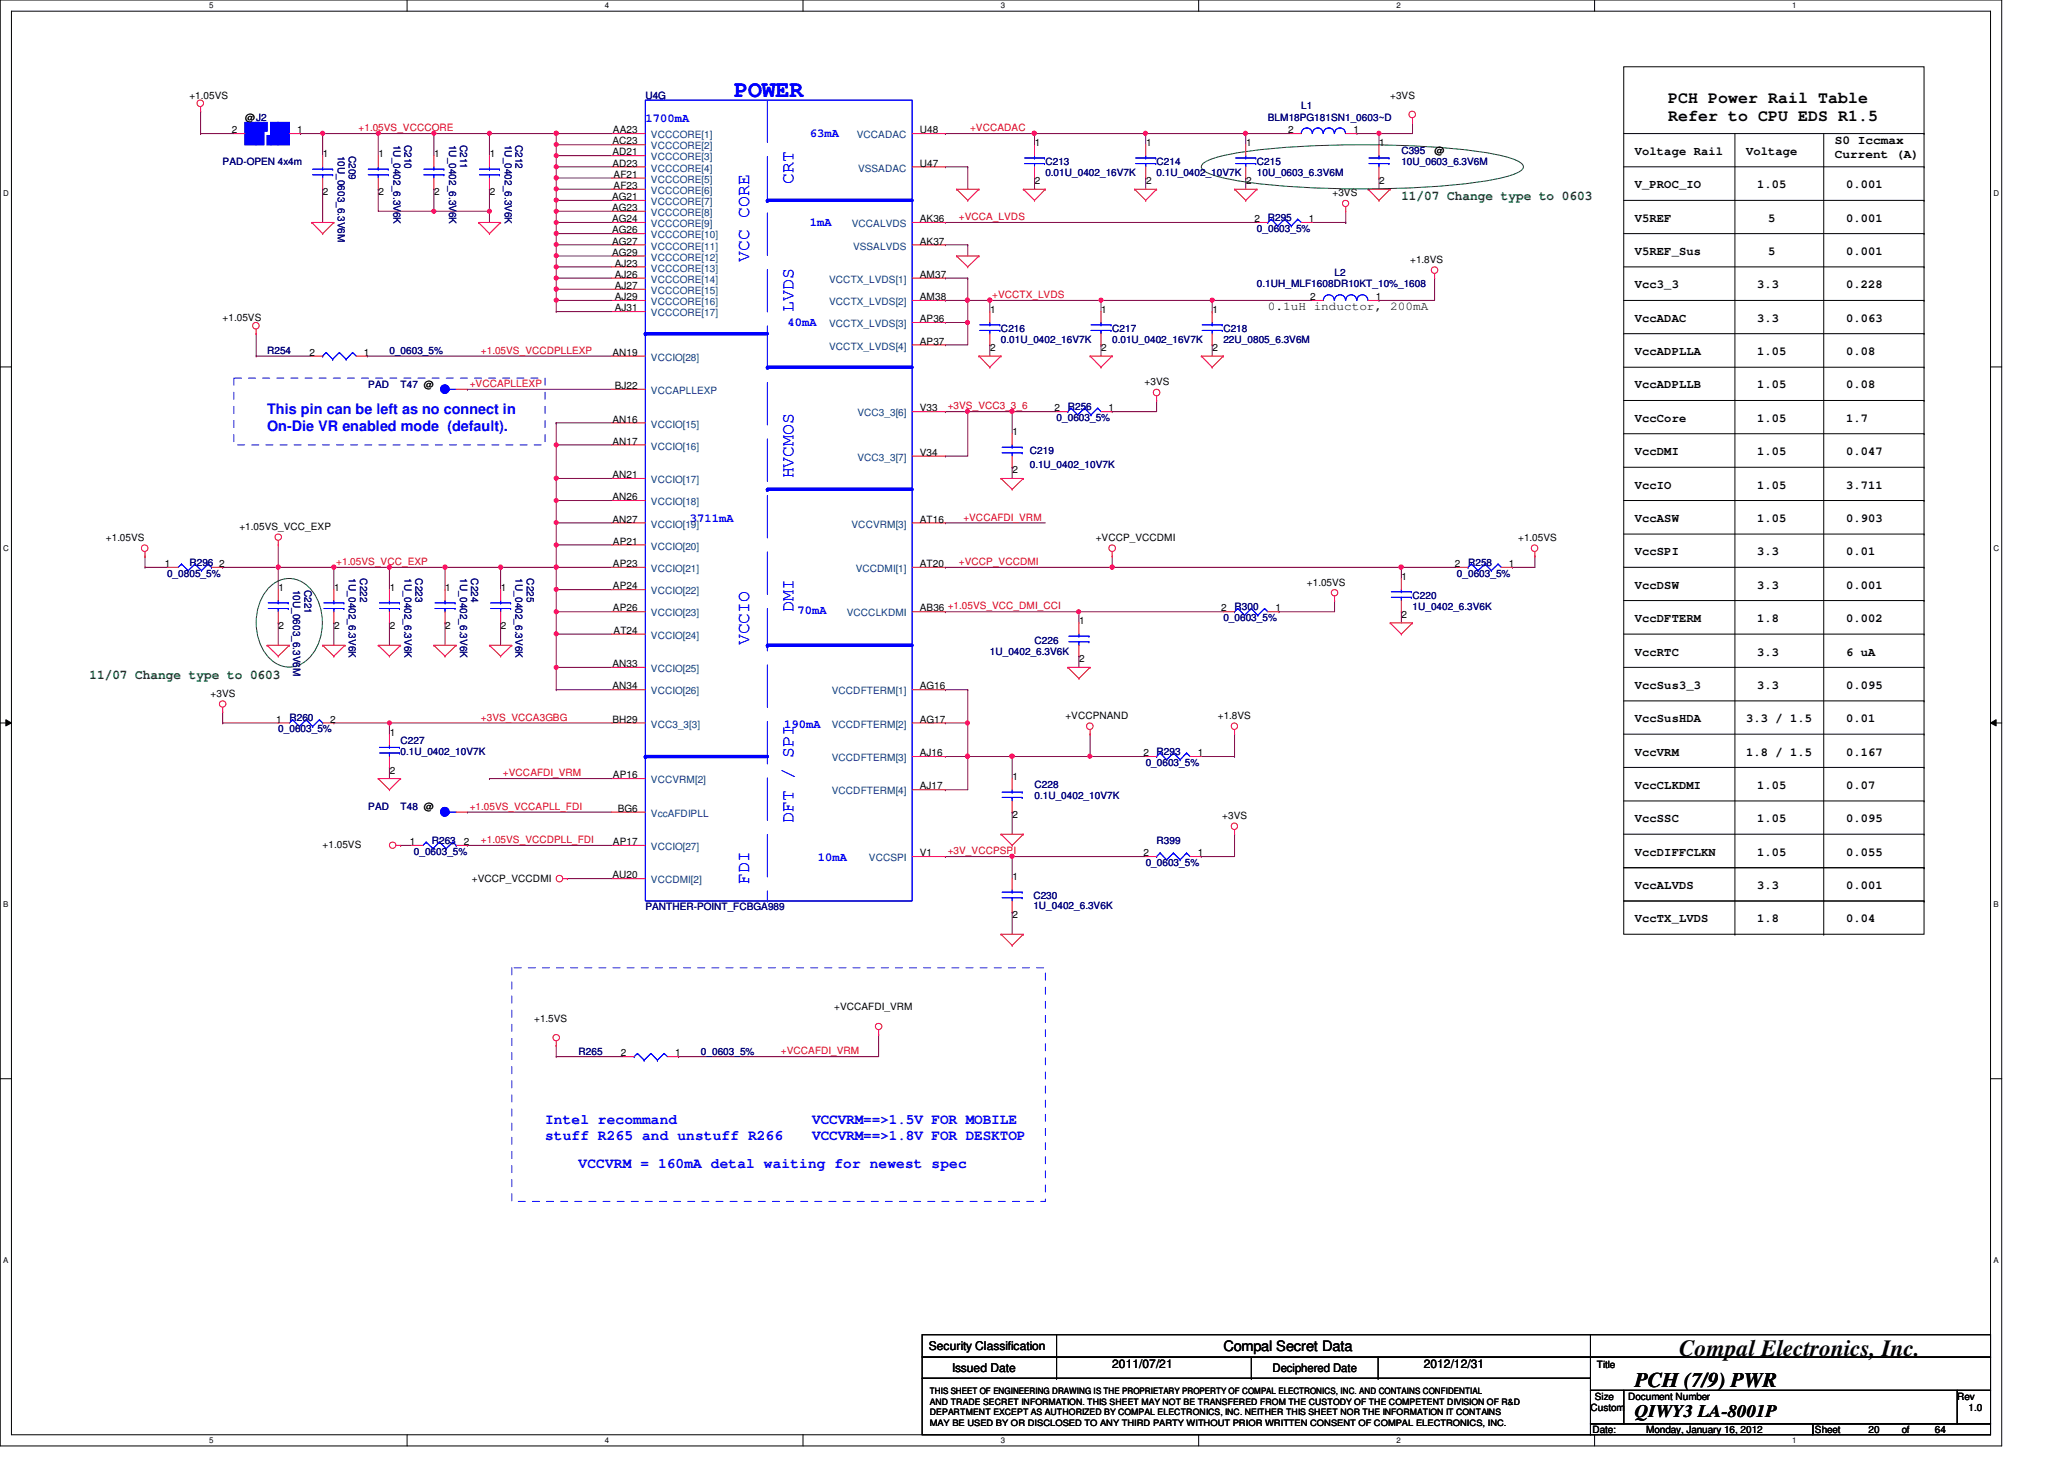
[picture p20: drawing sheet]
<svg xmlns="http://www.w3.org/2000/svg" width="297mm" height="210mm" viewBox="0 0 297 210" stroke-linecap="round" stroke-linejoin="round" font-family="sans-serif">
<defs><g id="words">
<text font-size="3.3" fill="#00f" x="105.7" y="14">POWER</text>
<text font-size="3.3" x="241.7" y="195.1">Compal Electronics, Inc.</text>
<text font-size="3" x="235.3" y="199.6">PCH (7/9) PWR</text>
<g font-size="2.5" fill="#00f">
<text x="114.2" y="26.4" transform="rotate(-90 114.2 26.4)">CRT</text>
<text x="107.8" y="37.6" transform="rotate(-90 107.8 37.6)">VCC CORE</text>
<text x="114.2" y="44.8" transform="rotate(-90 114.2 44.8)">LVDS</text>
<text x="114.2" y="68.8" transform="rotate(-90 114.2 68.8)">HVCMOS</text>
<text x="114.2" y="88" transform="rotate(-90 114.2 88)">DMI</text>
<text x="107.8" y="92.8" transform="rotate(-90 107.8 92.8)">VCCIO</text>
<text x="114.2" y="118.4" transform="rotate(-90 114.2 118.4)">DFT / SPI</text>
<text x="107.8" y="127.2" transform="rotate(-90 107.8 127.2)">FDI</text>
</g>
<text font-size="2.5" x="235.3" y="203.9">QIWY3 LA-8001P</text>
<g font-size="2.4">
<text x="240.1" y="14.8">PCH Power Rail Table</text>
<text x="240.1" y="17.4">Refer to CPU EDS R1.5</text>
</g>
<g font-size="2.1" fill="#00f">
<text x="38.4" y="59.5">This pin can be left as no connect in</text>
<text x="38.4" y="62">On-Die VR enabled mode (default).</text>
<text x="78.4" y="161.7">Intel recommand</text>
<text x="116.9" y="161.7">VCCVRM==&gt;1.5V FOR MOBILE</text>
<text x="78.4" y="164">stuff R265 and unstuff R266</text>
<text x="116.9" y="164">VCCVRM==&gt;1.8V FOR DESKTOP</text>
<text x="83.3" y="168.1">VCCVRM = 160mA detal waiting for newest spec</text>
</g>
<text font-size="2.1" x="176.1" y="194.4">Compal Secret Data</text>
<g font-size="1.9" fill="#008000">
<text x="201.7" y="28.8">11/07 Change type to 0603</text>
<text x="12.9" y="97.6">11/07 Change type to 0603</text>
</g>
<g font-size="1.7" fill="#00f">
<text x="92.9" y="17.5">1700mA</text>
<text x="116.5" y="19.7">63mA</text>
<text x="116.5" y="32.6">1mA</text>
<text x="113.3" y="46.9">40mA</text>
<text x="99.3" y="75.1">3711mA</text>
<text x="114.8" y="88.4">70mA</text>
<text x="112.9" y="104.7">190mA</text>
<text x="117.7" y="123.9">10mA</text>
</g>
<g font-size="1.7">
<text x="235.3" y="22.3">Voltage Rail</text>
<text x="251.3" y="22.3">Voltage</text>
<text x="264.1" y="20.7">S0 Iccmax</text>
<text x="264.1" y="22.7">Current (A)</text>
<text x="235.3" y="27.1">V_PROC_IO</text>
<text x="252.9" y="27.1">1.05</text>
<text x="265.7" y="27.1">0.001</text>
<text x="235.3" y="31.9">V5REF</text>
<text x="254.5" y="31.9">5</text>
<text x="265.7" y="31.9">0.001</text>
<text x="235.3" y="36.7">V5REF_Sus</text>
<text x="235.3" y="41.5">Vcc3_3</text>
<text x="252.9" y="41.5">3.3</text>
<text x="254.5" y="36.7">5</text>
<text x="265.7" y="36.7">0.001</text>
<text x="265.7" y="41.5">0.228</text>
<text x="182.5" y="44.6">0.1uH inductor, 200mA</text>
<text x="235.3" y="46.3">VccADAC</text>
<text x="252.9" y="46.3">3.3</text>
<text x="265.7" y="46.3">0.063</text>
<text x="235.3" y="51.1">VccADPLLA</text>
<text x="252.9" y="51.1">1.05</text>
<text x="265.7" y="51.1">0.08</text>
<text x="235.3" y="55.9">VccADPLLB</text>
<text x="252.9" y="55.9">1.05</text>
<text x="265.7" y="55.9">0.08</text>
<text x="235.3" y="60.7">VccCore</text>
<text x="235.3" y="65.5">VccDMI</text>
<text x="252.9" y="60.7">1.05</text>
<text x="252.9" y="65.5">1.05</text>
<text x="265.7" y="60.7">1.7</text>
<text x="265.7" y="65.5">0.047</text>
<text x="235.3" y="70.3">VccIO</text>
<text x="252.9" y="70.3">1.05</text>
<text x="265.7" y="70.3">3.711</text>
<text x="235.3" y="75.1">VccASW</text>
<text x="252.9" y="75.1">1.05</text>
<text x="265.7" y="75.1">0.903</text>
<text x="235.3" y="79.9">VccSPI</text>
<text x="252.9" y="79.9">3.3</text>
<text x="265.7" y="79.9">0.01</text>
<text x="235.3" y="84.7">VccDSW</text>
<text x="235.3" y="89.5">VccDFTERM</text>
<text x="252.9" y="84.7">3.3</text>
<text x="252.9" y="89.5">1.8</text>
<text x="265.7" y="89.5">0.002</text>
<text x="265.7" y="84.7">0.001</text>
<text x="235.3" y="94.3">VccRTC</text>
<text x="252.9" y="94.3">3.3</text>
<text x="265.7" y="94.3">6 uA</text>
<text x="235.3" y="99.1">VccSus3_3</text>
<text x="252.9" y="99.1">3.3</text>
<text x="265.7" y="99.1">0.095</text>
<text x="235.3" y="103.9">VccSusHDA</text>
<text x="251.3" y="103.9">3.3 / 1.5</text>
<text x="265.7" y="103.9">0.01</text>
<text x="235.3" y="108.7">VccVRM</text>
<text x="235.3" y="113.5">VccCLKDMI</text>
<text x="251.3" y="108.7">1.8 / 1.5</text>
<text x="252.9" y="113.5">1.05</text>
<text x="265.7" y="113.5">0.07</text>
<text x="265.7" y="108.7">0.167</text>
<text x="235.3" y="118.3">VccSSC</text>
<text x="252.9" y="118.3">1.05</text>
<text x="265.7" y="118.3">0.095</text>
<text x="235.3" y="123.1">VccDIFFCLKN</text>
<text x="252.9" y="123.1">1.05</text>
<text x="265.7" y="123.1">0.055</text>
<text x="235.3" y="127.9">VccALVDS</text>
<text x="252.9" y="127.9">3.3</text>
<text x="265.7" y="127.9">0.001</text>
<text x="235.3" y="132.7">VccTX_LVDS</text>
<text x="252.9" y="132.7">1.8</text>
<text x="265.7" y="132.7">0.04</text>
<text x="133.7" y="194.3">Security Classification</text>
<text x="137" y="197.3">Issued Date</text>
<text x="160.1" y="196.8">2011/07/21</text>
<text x="183.1" y="197.4">Deciphered Date</text>
<text x="204.9" y="196.8">2012/12/31</text>
</g>
<g font-size="1.4">
<text x="27.3" y="14.2">+1.05VS</text>
<text x="35.3" y="17.4">@J2</text>
<text x="200.1" y="14.2">+3VS</text>
<text x="33.4" y="19.2">2</text>
<text x="42.8" y="19.2">1</text>
<text x="46.5" y="22.6">1</text>
<text x="54.5" y="22.6">1</text>
<text x="62.5" y="22.6">1</text>
<text x="70.5" y="22.6">1</text>
<text x="88.1" y="20.8">AC23</text>
<text x="88.1" y="22.4">AD21</text>
<text x="88.1" y="24">AD23</text>
<text x="88.2" y="19.2">AA23</text>
<text x="132.4" y="19.2">U48</text>
<text x="132.4" y="24">U47</text>
<text x="148.9" y="21">1</text>
<text x="164.9" y="21">1</text>
<text x="179.3" y="21">1</text>
<text x="185.4" y="19.2">2</text>
<text x="194.8" y="19.2">1</text>
<text x="198.5" y="21">1</text>
<text x="206.5" y="22.2">@</text>
<text x="46.5" y="28.1">2</text>
<text x="54.5" y="28.1">2</text>
<text x="62.5" y="28.1">2</text>
<text x="70.5" y="28.1">2</text>
<text x="88.1" y="28.8">AG21</text>
<text x="88.3" y="25.6">AF21</text>
<text x="88.3" y="27.2">AF23</text>
<text x="148.9" y="26.5">2</text>
<text x="164.9" y="26.5">2</text>
<text x="179.3" y="26.5">2</text>
<text x="191.8" y="28.2">+3VS</text>
<text x="198.5" y="26.5">2</text>
<text x="88.1" y="30.4">AG23</text>
<text x="88.1" y="32">AG24</text>
<text x="88.1" y="33.6">AG26</text>
<text x="88.1" y="35.2">AG27</text>
<text x="132.4" y="32">AK36</text>
<text x="132.4" y="35.2">AK37</text>
<text x="180.5" y="32">2</text>
<text x="188.4" y="32">1</text>
<text x="88.1" y="36.8">AG29</text>
<text x="88.5" y="38.4">AJ23</text>
<text x="88.5" y="40">AJ26</text>
<text x="88.5" y="41.6">AJ27</text>
<text x="132.4" y="40">AM37</text>
<text x="202.9" y="37.8">+1.8VS</text>
<text x="32" y="46.2">+1.05VS</text>
<text x="88.5" y="43.2">AJ29</text>
<text x="88.5" y="44.8">AJ31</text>
<text x="132.4" y="43.2">AM38</text>
<text x="132.4" y="46.4">AP36</text>
<text x="142.5" y="45">1</text>
<text x="158.5" y="45">1</text>
<text x="174.5" y="45">1</text>
<text x="188.5" y="43.2">2</text>
<text x="198" y="43.2">1</text>
<text x="44.5" y="51.2">2</text>
<text x="52.4" y="51.2">1</text>
<text x="88.1" y="51.2">AN19</text>
<text x="132.4" y="49.6">AP37</text>
<text x="142.5" y="50.5">2</text>
<text x="158.5" y="50.5">2</text>
<text x="174.5" y="50.5">2</text>
<text x="88.5" y="56">BJ22</text>
<text x="132.4" y="59.2">V33</text>
<text x="151.8" y="59.2">2</text>
<text x="159.6" y="59.2">1</text>
<text x="164.7" y="55.5">+3VS</text>
<text x="88.1" y="60.8">AN16</text>
<text x="88.1" y="64">AN17</text>
<text x="132.4" y="65.6">V34</text>
<text x="145.7" y="62.6">1</text>
<text x="88.1" y="68.8">AN21</text>
<text x="88.1" y="72">AN26</text>
<text x="145.7" y="68.1">2</text>
<text x="15.2" y="77.9">+1.05VS</text>
<text x="34.5" y="76.2">+1.05VS_VCC_EXP</text>
<text x="88.1" y="75.2">AN27</text>
<text x="132.4" y="75.2">AT16</text>
<text x="157.7" y="77.9">+VCCP_VCCDMI</text>
<text x="218.5" y="77.9">+1.05VS</text>
<text x="23.7" y="81.6">1</text>
<text x="31.5" y="81.6">2</text>
<text x="88.2" y="78.4">AP21</text>
<text x="88.2" y="81.6">AP23</text>
<text x="132.4" y="81.6">AT20</text>
<text x="201.7" y="83.4">1</text>
<text x="209.4" y="81.6">2</text>
<text x="217.2" y="81.6">1</text>
<text x="40.1" y="85">1</text>
<text x="48.1" y="85">1</text>
<text x="56.1" y="85">1</text>
<text x="64.1" y="85">1</text>
<text x="72.1" y="85">1</text>
<text x="88.2" y="88">AP26</text>
<text x="88.2" y="84.8">AP24</text>
<text x="132.4" y="88">AB36 +1.05VS_VCC_DMI_CCI</text>
<text x="155.3" y="89.8">1</text>
<text x="175.8" y="88">2</text>
<text x="183.6" y="88">1</text>
<text x="188.1" y="84.2">+1.05VS</text>
<text x="201.7" y="88.9">2</text>
<text x="40.1" y="90.5">2</text>
<text x="48.1" y="90.5">2</text>
<text x="56.1" y="90.5">2</text>
<text x="64.1" y="90.5">2</text>
<text x="72.1" y="90.5">2</text>
<text x="88.1" y="96">AN33</text>
<text x="88.3" y="91.2">AT24</text>
<text x="155.3" y="95.3">2</text>
<text x="30.3" y="100.2">+3VS</text>
<text x="88.1" y="99.2">AN34</text>
<text x="132.4" y="99.2">AG16</text>
<text x="39.7" y="104">1</text>
<text x="47.5" y="104">2</text>
<text x="56.1" y="105.8">1</text>
<text x="88.1" y="104">BH29</text>
<text x="132.4" y="104">AG17</text>
<text x="153.3" y="103.5">+VCCPNAND</text>
<text x="175.3" y="103.5">+1.8VS</text>
<text x="56.1" y="111.3">2</text>
<text x="88.2" y="112">AP16</text>
<text x="132.4" y="113.6">AJ17</text>
<text x="132.4" y="108.8">AJ16</text>
<text x="145.7" y="112.2">1</text>
<text x="164.5" y="108.8">2</text>
<text x="172.4" y="108.8">1</text>
<text x="88.9" y="116.8">BG6</text>
<text x="145.7" y="117.7">2</text>
<text x="175.9" y="117.9">+3VS</text>
<text x="46.4" y="122">+1.05VS</text>
<text x="59" y="121.6">1</text>
<text x="66.8" y="121.6">2</text>
<text x="88.2" y="121.6">AP17</text>
<text x="132.4" y="123.2">V1</text>
<text x="164.5" y="123.2">2</text>
<text x="172.4" y="123.2">1</text>
<text x="67.9" y="126.8">+VCCP_VCCDMI</text>
<text x="88.1" y="126.4">AU20</text>
<text x="145.7" y="126.6">1</text>
<text x="145.7" y="132.1">2</text>
<text x="76.9" y="147">+1.5VS</text>
<text x="120.1" y="145.4">+VCCAFDI_VRM</text>
<text x="89.4" y="152">2</text>
<text x="97.2" y="152">1</text>
<text x="229.8" y="196.8">Title</text>
<text x="228.9" y="203">Custom</text>
<text x="229.5" y="201.4">Size</text>
<text x="234.3" y="201.4">Document Number</text>
<text x="281.7" y="201.4">Rev</text>
<text x="283.3" y="203">1.0</text>
<text x="229.2" y="206.2">Date:</text>
<text x="236.9" y="206.2">Monday, January 16, 2012</text>
<text x="261.2" y="206.2">Sheet</text>
<text x="268.9" y="206.2">20</text>
<text x="273.7" y="206.2">of</text>
<text x="278.5" y="206.2">64</text>
</g>
<g font-size="1.4" fill="#000080">
<text x="92.9" y="14.2">U4G</text>
<text x="182.5" y="17.4">BLM18PG181SN1_0603~D</text>
<text x="187.3" y="15.7">L1</text>
<text x="32" y="23.7">PAD-OPEN 4x4m</text>
<text x="48.6" y="22.4" transform="rotate(90 48.6 22.4)">10U_0603_6.3V6M</text>
<text x="50.2" y="22.4" transform="rotate(90 50.2 22.4)">C209</text>
<text x="56.6" y="20.8" transform="rotate(90 56.6 20.8)">1U_0402_6.3V6K</text>
<text x="58.2" y="20.8" transform="rotate(90 58.2 20.8)">C210</text>
<text x="64.6" y="20.8" transform="rotate(90 64.6 20.8)">1U_0402_6.3V6K</text>
<text x="66.2" y="20.8" transform="rotate(90 66.2 20.8)">C211</text>
<text x="72.6" y="20.8" transform="rotate(90 72.6 20.8)">1U_0402_6.3V6K</text>
<text x="74.2" y="20.8" transform="rotate(90 74.2 20.8)">C212</text>
<text x="150.4" y="23.7">C213</text>
<text x="166.5" y="23.7">C214</text>
<text x="180.9" y="23.7">C215</text>
<text x="201.7" y="22.2">C395</text>
<text x="201.7" y="23.7">10U_0603_6.3V6M</text>
<text x="150.4" y="25.4">0.01U_0402_16V7K</text>
<text x="166.5" y="25.4">0.1U_0402_10V7K</text>
<text x="180.9" y="25.4">10U_0603_6.3V6M</text>
<text x="180.9" y="33.4">0_0603_5%</text>
<text x="182.5" y="31.7">R295</text>
<text x="180.9" y="41.4">0.1UH_MLF1608DR10KT_10%_1608</text>
<text x="192.1" y="39.8">L2</text>
<text x="144.1" y="47.8">C216</text>
<text x="160.1" y="47.8">C217</text>
<text x="176.1" y="47.8">C218</text>
<text x="38.4" y="51">R254</text>
<text x="56" y="51">0_0603_5%</text>
<text x="144.1" y="49.4">0.01U_0402_16V7K</text>
<text x="160.1" y="49.4">0.01U_0402_16V7K</text>
<text x="176.1" y="49.4">22U_0805_6.3V6M</text>
<text x="53" y="55.8">PAD</text>
<text x="57.7" y="55.8">T47 @</text>
<text x="153.7" y="59">R256</text>
<text x="148.2" y="65.4">C219</text>
<text x="152.1" y="60.6">0_0603_5%</text>
<text x="148.2" y="67.3">0.1U_0402_10V7K</text>
<text x="24" y="83">0_0805_5%</text>
<text x="27.3" y="81.4">R296</text>
<text x="50.2" y="83.2" transform="rotate(90 50.2 83.2)">1U_0402_6.3V6K</text>
<text x="51.8" y="83.2" transform="rotate(90 51.8 83.2)">C222</text>
<text x="58.2" y="83.2" transform="rotate(90 58.2 83.2)">1U_0402_6.3V6K</text>
<text x="59.8" y="83.2" transform="rotate(90 59.8 83.2)">C223</text>
<text x="66.2" y="83.2" transform="rotate(90 66.2 83.2)">1U_0402_6.3V6K</text>
<text x="67.8" y="83.2" transform="rotate(90 67.8 83.2)">C224</text>
<text x="74.2" y="83.2" transform="rotate(90 74.2 83.2)">1U_0402_6.3V6K</text>
<text x="75.8" y="83.2" transform="rotate(90 75.8 83.2)">C225</text>
<text x="209.7" y="83">0_0603_5%</text>
<text x="211.3" y="81.4">R258</text>
<text x="42.2" y="84.8" transform="rotate(90 42.2 84.8)">10U_0603_6.3V6M</text>
<text x="43.8" y="84.8" transform="rotate(90 43.8 84.8)">C221</text>
<text x="176.1" y="89.4">0_0603_5%</text>
<text x="177.7" y="87.8">R300</text>
<text x="203.3" y="86.2">C220</text>
<text x="203.3" y="87.8">1U_0402_6.3V6K</text>
<text x="142.4" y="94.2">1U_0402_6.3V6K</text>
<text x="148.9" y="92.6">C226</text>
<text x="40" y="105.4">0_0603_5%</text>
<text x="41.7" y="103.8">R260</text>
<text x="57.7" y="107">C227</text>
<text x="57.7" y="108.6">0.1U_0402_10V7K</text>
<text x="148.9" y="113.4">C228</text>
<text x="164.9" y="110.2">0_0603_5%</text>
<text x="166.5" y="108.6">R293</text>
<text x="53" y="116.6">PAD</text>
<text x="57.7" y="116.6">T48 @</text>
<text x="148.9" y="115">0.1U_0402_10V7K</text>
<text x="59.6" y="123">0_0603_5%</text>
<text x="62.1" y="121.4">R263</text>
<text x="164.9" y="124.6">0_0603_5%</text>
<text x="166.5" y="121.4">R399</text>
<text x="92.9" y="131">PANTHER-POINT_FCBGA989</text>
<text x="148.7" y="129.4">C230</text>
<text x="148.7" y="130.8">1U_0402_6.3V6K</text>
<text x="83.3" y="151.8">R265</text>
<text x="100.9" y="151.8">0_0603_5%</text>
</g>
<g font-size="1.4" fill="#f00">
<text x="51.6" y="18.9">+1.05VS_VCCCORE</text>
<text x="139.6" y="18.9">+VCCADAC</text>
<text x="138" y="31.7">+VCCA_LVDS</text>
<text x="142.8" y="42.9">+VCCTX_LVDS</text>
<text x="69.2" y="50.9">+1.05VS_VCCDPLLEXP</text>
<text x="67.6" y="55.7">+VCCAPLLEXP</text>
<text x="136.4" y="58.9">+3VS_VCC3_3_6</text>
<text x="138.6" y="74.9">+VCCAFDI_VRM</text>
<text x="48.4" y="81.3">+1.05VS_VCC_EXP</text>
<text x="138" y="81.3">+VCCP_VCCDMI</text>
<text x="69.2" y="103.7">+3VS_VCCA3GBG</text>
<text x="72.4" y="111.7">+VCCAFDI_VRM</text>
<text x="67.6" y="116.5">+1.05VS_VCCAPLL_FDI</text>
<text x="69.2" y="121.3">+1.05VS_VCCDPLL_FDI</text>
<text x="136.4" y="122.9">+3V_VCCPSPI</text>
<text x="112.4" y="151.7">+VCCAFDI_VRM</text>
</g>
<g font-size="1.4" fill="#004080">
<text x="93.7" y="19.9">VCCCORE[1]</text>
<text x="93.7" y="21.5">VCCCORE[2]</text>
<text x="93.7" y="23.1">VCCCORE[3]</text>
<text x="123.3" y="19.9">VCCADAC</text>
<text x="93.7" y="24.7">VCCCORE[4]</text>
<text x="93.7" y="26.3">VCCCORE[5]</text>
<text x="93.7" y="27.9">VCCCORE[6]</text>
<text x="93.7" y="29.5">VCCCORE[7]</text>
<text x="123.5" y="24.7">VSSADAC</text>
<text x="93.7" y="31.1">VCCCORE[8]</text>
<text x="93.7" y="32.7">VCCCORE[9]</text>
<text x="93.7" y="34.3">VCCCORE[10]</text>
<text x="93.7" y="35.9">VCCCORE[11]</text>
<text x="122.6" y="32.7">VCCALVDS</text>
<text x="122.8" y="35.9">VSSALVDS</text>
<text x="93.7" y="37.5">VCCCORE[12]</text>
<text x="93.7" y="39.1">VCCCORE[13]</text>
<text x="93.7" y="40.7">VCCCORE[14]</text>
<text x="119.3" y="40.7">VCCTX_LVDS[1]</text>
<text x="93.7" y="42.3">VCCCORE[15]</text>
<text x="93.7" y="43.9">VCCCORE[16]</text>
<text x="93.7" y="45.5">VCCCORE[17]</text>
<text x="119.3" y="43.9">VCCTX_LVDS[2]</text>
<text x="119.3" y="47.1">VCCTX_LVDS[3]</text>
<text x="93.7" y="51.9">VCCIO[28]</text>
<text x="119.3" y="50.3">VCCTX_LVDS[4]</text>
<text x="93.7" y="56.7">VCCAPLLEXP</text>
<text x="123.4" y="59.9">VCC3_3[6]</text>
<text x="93.7" y="61.5">VCCIO[15]</text>
<text x="93.7" y="64.7">VCCIO[16]</text>
<text x="93.7" y="69.5">VCCIO[17]</text>
<text x="123.4" y="66.3">VCC3_3[7]</text>
<text x="93.7" y="72.7">VCCIO[18]</text>
<text x="93.7" y="75.9">VCCIO[19]</text>
<text x="122.6" y="75.9">VCCVRM[3]</text>
<text x="93.7" y="79.1">VCCIO[20]</text>
<text x="93.7" y="82.3">VCCIO[21]</text>
<text x="123.1" y="82.3">VCCDMI[1]</text>
<text x="93.7" y="88.7">VCCIO[23]</text>
<text x="93.7" y="85.5">VCCIO[22]</text>
<text x="121.9" y="88.7">VCCCLKDMI</text>
<text x="93.7" y="91.9">VCCIO[24]</text>
<text x="93.7" y="96.7">VCCIO[25]</text>
<text x="93.7" y="99.9">VCCIO[26]</text>
<text x="119.7" y="99.9">VCCDFTERM[1]</text>
<text x="93.7" y="104.7">VCC3_3[3]</text>
<text x="119.7" y="104.7">VCCDFTERM[2]</text>
<text x="93.7" y="112.7">VCCVRM[2]</text>
<text x="119.7" y="109.5">VCCDFTERM[3]</text>
<text x="93.7" y="117.5">VccAFDIPLL</text>
<text x="119.7" y="114.3">VCCDFTERM[4]</text>
<text x="93.7" y="122.3">VCCIO[27]</text>
<text x="125" y="123.9">VCCSPI</text>
<text x="93.7" y="127.1">VCCDMI[2]</text>
</g>
<g font-size="1.3">
<text x="133.8" y="203.6">DEPARTMENT EXCEPT AS AUTHORIZED BY COMPAL ELECTRONICS, INC. NEITHER THIS SHEET NOR THE INFORMATION IT CONTAINS</text>
<text x="133.8" y="200.6">THIS SHEET OF ENGINEERING DRAWING IS THE PROPRIETARY PROPERTY OF COMPAL ELECTRONICS, INC. AND CONTAINS CONFIDENTIAL</text>
<text x="133.8" y="202.1">AND TRADE SECRET INFORMATION. THIS SHEET MAY NOT BE TRANSFERED FROM THE CUSTODY OF THE COMPETENT DIVISION OF R&amp;D</text>
<text x="133.8" y="205.1">MAY BE USED BY OR DISCLOSED TO ANY THIRD PARTY WITHOUT PRIOR WRITTEN CONSENT OF COMPAL ELECTRONICS, INC.</text>
</g>
<g font-size="1.1">
<text x="30.1" y="1.1">5</text>
<text x="87" y="1.1">4</text>
<text x="144" y="1.1">3</text>
<text x="201" y="1.1">2</text>
<text x="257.9" y="1.1">1</text>
<text x=".5" y="28.2">D</text>
<text x="286.9" y="28.2">D</text>
<text x=".5" y="79.3">C</text>
<text x="286.9" y="79.3">C</text>
<text x=".5" y="130.6">B</text>
<text x="286.9" y="130.6">B</text>
<text x=".5" y="181.7">A</text>
<text x="286.9" y="181.7">A</text>
<text x="30.1" y="207.6">5</text>
<text x="87" y="207.6">4</text>
<text x="144" y="207.6">3</text>
<text x="201" y="207.6">2</text>
<text x="257.9" y="207.6">1</text>
</g>
</g></defs>
<path d="M0 0h288.1v208h-288.1zM1.6 1.6h284.9v204.8h-284.9z" fill="none" stroke="#000" stroke-width=".14"/>
<g fill="#fff">
<path d="M30.1 .2h.6v1.2h-.6z"/>
<path d="M30.1 206.6h.6v1.2h-.6z"/>
</g>
<path d="M58.6 0v1.6M58.6 206.4v1.6" fill="none" stroke="#000" stroke-width=".14"/>
<g fill="#fff">
<path d="M87 .2h.6v1.2h-.6z"/>
<path d="M87 206.6h.6v1.2h-.6z"/>
</g>
<path d="M115.6 0v1.6M115.6 206.4v1.6" fill="none" stroke="#000" stroke-width=".14"/>
<g fill="#fff">
<path d="M144 .2h.6v1.2h-.6z"/>
<path d="M144 206.6h.6v1.2h-.6z"/>
</g>
<path d="M172.5 0v1.6M172.5 206.4v1.6" fill="none" stroke="#000" stroke-width=".14"/>
<g fill="#fff">
<path d="M201 .2h.5v1.2h-.5z"/>
<path d="M201 206.6h.5v1.2h-.5z"/>
</g>
<path d="M229.5 0v1.6M229.5 206.4v1.6" fill="none" stroke="#000" stroke-width=".14"/>
<g fill="#fff">
<path d="M257.9 .2h.6v1.2h-.6z"/>
<path d="M257.9 206.6h.6v1.2h-.6z"/>
<path d="M.5 27.2h.7v1.2h-.7z"/>
<path d="M286.9 27.2h.8v1.2h-.8z"/>
<path d="M.5 78.4h.7v1.1h-.7z"/>
<path d="M286.9 78.4h.8v1.1h-.8z"/>
</g>
<path d="M0 52.8h1.6M286.5 52.8h1.6" fill="none" stroke="#000" stroke-width=".14"/>
<g fill="#fff">
<path d="M.5 129.6h.7v1.2h-.7z"/>
<path d="M286.9 129.6h.7v1.2h-.7z"/>
</g>
<path d="M0 104h1.6M.8 103.5l.8 .5-.8 .4zM286.5 104l.8-.5v.9zM286.5 104h1.6" fill="none" stroke="#000" stroke-width=".14"/>
<path d="M.8 103.5l.8 .5-.8 .4zM286.5 104l.8-.5v.9z" fill="#000"/>
<g fill="#fff">
<path d="M.5 180.8h.7v1.1h-.7z"/>
<path d="M286.9 180.8h.7v1.1h-.7z"/>
</g>
<path d="M0 155.2h1.6M286.5 155.2h1.6" fill="none" stroke="#000" stroke-width=".14"/>
<g fill="none" stroke="#800040" stroke-width=".14">
<path d="M28.9 16h.1M28.9 16v3.2M80 19.2h.1M80 19.2h8M80 41.6h.1M80 41.6h8M80 150.4h.1M80 152h.1M80 150.4v1.6M80 152h9.7M97.7 152h.1M126.4 148.8h.1"/>
<path d="M126.4 148.8v3.2h-28.7"/>
</g>
<circle cx="80" cy="19.2" r=".3" fill="#f0f"/>
<circle cx="80" cy="19.2" r=".3" fill="none" stroke="#f0f" stroke-width=".14"/>
<path d="M80 40h.1M80 40h8M80 40v1.6" fill="none" stroke="#800040" stroke-width=".14"/>
<circle cx="80" cy="41.6" r=".31" fill="#f0f"/>
<circle cx="80" cy="41.6" r=".31" fill="none" stroke="#f0f" stroke-width=".14"/>
<circle cx="80" cy="40" r=".3" fill="#f0f"/>
<circle cx="80" cy="40" r=".3" fill="none" stroke="#f0f" stroke-width=".14"/>
<path d="M54.4 19.2h.1M54.4 19.2h8M62.4 19.2h.1M62.4 19.2v3.2M62.4 27.2h.1M62.4 27.2v3.2M80 38.4h.1M80 38.4h8" fill="none" stroke="#800040" stroke-width=".14"/>
<circle cx="54.4" cy="19.2" r=".3" fill="#f0f"/>
<circle cx="54.4" cy="19.2" r=".3" fill="none" stroke="#f0f" stroke-width=".14"/>
<path d="M80 36.8h.1M80 36.8h8M80 36.8v1.6" fill="none" stroke="#800040" stroke-width=".14"/>
<circle cx="80" cy="36.8" r=".3" fill="#f0f"/>
<circle cx="80" cy="36.8" r=".3" fill="none" stroke="#f0f" stroke-width=".14"/>
<path d="M80 35.2h.1M80 35.2h8M80 35.2v1.6" fill="none" stroke="#800040" stroke-width=".14"/>
<circle cx="80" cy="35.2" r=".3" fill="#f0f"/>
<circle cx="80" cy="35.2" r=".3" fill="none" stroke="#f0f" stroke-width=".14"/>
<path d="M80 33.6h.1M80 33.6h8M80 33.6v1.6" fill="none" stroke="#800040" stroke-width=".14"/>
<circle cx="80" cy="33.6" r=".31" fill="#f0f"/>
<circle cx="80" cy="33.6" r=".31" fill="none" stroke="#f0f" stroke-width=".14"/>
<path d="M80 32h.1M80 32h8M80 32v1.6" fill="none" stroke="#800040" stroke-width=".14"/>
<circle cx="80" cy="32" r=".3" fill="#f0f"/>
<circle cx="80" cy="32" r=".3" fill="none" stroke="#f0f" stroke-width=".14"/>
<path d="M46.4 19.2h.1M46.4 19.2h8M80 30.4h.1M80 30.4h8" fill="none" stroke="#800040" stroke-width=".14"/>
<circle cx="46.4" cy="19.2" r=".3" fill="#f0f"/>
<circle cx="46.4" cy="19.2" r=".3" fill="none" stroke="#f0f" stroke-width=".14"/>
<path d="M80 30.4h.1M80 30.4v1.6" fill="none" stroke="#800040" stroke-width=".14"/>
<circle cx="80" cy="30.4" r=".3" fill="#f0f"/>
<circle cx="80" cy="30.4" r=".3" fill="none" stroke="#f0f" stroke-width=".14"/>
<path d="M46.4 27.2h.1M46.4 27.2v4.8M80 28.8h.1M80 28.8h8M80 28.8v1.6" fill="none" stroke="#800040" stroke-width=".14"/>
<circle cx="80" cy="28.8" r=".3" fill="#f0f"/>
<circle cx="80" cy="28.8" r=".3" fill="none" stroke="#f0f" stroke-width=".14"/>
<path d="M46.4 19.2h.1M46.4 19.2v3.2M80 27.2h.1M80 27.2h8M80 27.2v1.6" fill="none" stroke="#800040" stroke-width=".14"/>
<circle cx="80" cy="27.2" r=".3" fill="#f0f"/>
<circle cx="80" cy="27.2" r=".3" fill="none" stroke="#f0f" stroke-width=".14"/>
<path d="M80 25.6h.1M80 25.6h8M80 25.6v1.6" fill="none" stroke="#800040" stroke-width=".14"/>
<circle cx="80" cy="25.6" r=".31" fill="#f0f"/>
<circle cx="80" cy="25.6" r=".31" fill="none" stroke="#f0f" stroke-width=".14"/>
<path d="M80 24h.1M80 24h8" fill="none" stroke="#800040" stroke-width=".14"/>
<circle cx="80" cy="24" r=".3" fill="#f0f"/>
<circle cx="80" cy="24" r=".3" fill="none" stroke="#f0f" stroke-width=".14"/>
<path d="M80 24h.1M80 22.4h.1M80 20.8h.1M80 20.8v1.6M80 24v1.6M80 22.4h8M80 20.8h8" fill="none" stroke="#800040" stroke-width=".14"/>
<circle cx="80" cy="20.8" r=".3" fill="#f0f"/>
<circle cx="80" cy="20.8" r=".3" fill="none" stroke="#f0f" stroke-width=".14"/>
<path d="M67.3 56h.1M67.3 56h20.7M80 41.6h.1M80 41.6v1.6" fill="none" stroke="#800040" stroke-width=".14"/>
<circle cx="80" cy="43.2" r=".3" fill="#f0f"/>
<circle cx="80" cy="43.2" r=".3" fill="none" stroke="#f0f" stroke-width=".14"/>
<path d="M80 75.2h.1M80 78.4h.1M80 75.2h8M80 78.4v3.2M80 81.6h.1M80 81.6h8" fill="none" stroke="#800040" stroke-width=".14"/>
<circle cx="80" cy="78.4" r=".3" fill="#f0f"/>
<circle cx="80" cy="78.4" r=".3" fill="none" stroke="#f0f" stroke-width=".14"/>
<path d="M80 78.4h.1M80 78.4h8M80 81.6h.1M80 81.6v3.2" fill="none" stroke="#800040" stroke-width=".14"/>
<circle cx="80" cy="81.6" r=".31" fill="#f0f"/>
<circle cx="80" cy="81.6" r=".31" fill="none" stroke="#f0f" stroke-width=".14"/>
<path d="M80 19.2h.1M80 19.2v1.6" fill="none" stroke="#800040" stroke-width=".14"/>
<circle cx="80" cy="19.2" r=".3" fill="#f0f"/>
<circle cx="80" cy="19.2" r=".3" fill="none" stroke="#f0f" stroke-width=".14"/>
<path d="M80 68.8h.1M80 72h.1M80 68.8h8M80 72v3.2" fill="none" stroke="#800040" stroke-width=".14"/>
<circle cx="80" cy="72" r=".3" fill="#f0f"/>
<circle cx="80" cy="72" r=".3" fill="none" stroke="#f0f" stroke-width=".14"/>
<path d="M80 72h.1M80 75.2h.1M80 72h8M80 75.2v3.2" fill="none" stroke="#800040" stroke-width=".14"/>
<circle cx="80" cy="75.2" r=".3" fill="#f0f"/>
<circle cx="80" cy="75.2" r=".3" fill="none" stroke="#f0f" stroke-width=".14"/>
<path d="M80 64h.1M80 68.8h.1M80 64h8M80 68.8v3.2" fill="none" stroke="#800040" stroke-width=".14"/>
<circle cx="80" cy="68.8" r=".3" fill="#f0f"/>
<circle cx="80" cy="68.8" r=".3" fill="none" stroke="#f0f" stroke-width=".14"/>
<path d="M70.4 19.2h.1M70.4 19.2h9.6" fill="none" stroke="#800040" stroke-width=".14"/>
<circle cx="70.4" cy="19.2" r=".3" fill="#f0f"/>
<circle cx="70.4" cy="19.2" r=".3" fill="none" stroke="#f0f" stroke-width=".14"/>
<path d="M80 60.8h.1M80 60.8v3.2M80 60.8h8M80 99.2h.1M80 91.2h.1M80 96h.1M80 96v3.2M80 99.2h8M80 91.2h8" fill="none" stroke="#800040" stroke-width=".14"/>
<circle cx="80" cy="96" r=".3" fill="#f0f"/>
<circle cx="80" cy="96" r=".3" fill="none" stroke="#f0f" stroke-width=".14"/>
<path d="M80 96h.1M80 84.8h.1M80 88h.1M80 96h8M80 84.8h8M80 88v3.2" fill="none" stroke="#800040" stroke-width=".14"/>
<circle cx="80" cy="88" r=".3" fill="#f0f"/>
<circle cx="80" cy="88" r=".3" fill="none" stroke="#f0f" stroke-width=".14"/>
<path d="M80 88h.1M80 91.2h.1M80 88h8M80 91.2v4.8" fill="none" stroke="#800040" stroke-width=".14"/>
<circle cx="80" cy="91.2" r=".3" fill="#f0f"/>
<circle cx="80" cy="91.2" r=".3" fill="none" stroke="#f0f" stroke-width=".14"/>
<path d="M80 84.8h.1M80 84.8v3.2" fill="none" stroke="#800040" stroke-width=".14"/>
<circle cx="80" cy="84.8" r=".3" fill="#f0f"/>
<circle cx="80" cy="84.8" r=".3" fill="none" stroke="#f0f" stroke-width=".14"/>
<path d="M62.4 19.2h.1M62.4 19.2h8M70.4 19.2h.1M70.4 19.2v3.2M70.4 30.4h.1M70.4 30.4v1.6M72 81.6h.1M72 81.6h8" fill="none" stroke="#800040" stroke-width=".14"/>
<circle cx="62.4" cy="19.2" r=".3" fill="#f0f"/>
<circle cx="62.4" cy="19.2" r=".3" fill="none" stroke="#f0f" stroke-width=".14"/>
<g fill="none" stroke="#800040" stroke-width=".14">
<path d="M40 89.6h.1M40 89.6v3.2M48 89.6h.1M48 89.6v3.2M56 89.6h.1M56 89.6v3.2M64 89.6h.1M64 81.6h.1M64 89.6v3.2M64 81.6h8M72 89.6h.1M72 81.6h.1"/>
<path d="M72 81.6v3.2M72 89.6v3.2"/>
</g>
<circle cx="72" cy="81.6" r=".31" fill="#f0f"/>
<circle cx="72" cy="81.6" r=".31" fill="none" stroke="#f0f" stroke-width=".14"/>
<path d="M56 81.6h.1M56 81.6h8M64 81.6h.1M64 81.6v3.2" fill="none" stroke="#800040" stroke-width=".14"/>
<circle cx="64" cy="81.6" r=".31" fill="#f0f"/>
<circle cx="64" cy="81.6" r=".31" fill="none" stroke="#f0f" stroke-width=".14"/>
<path d="M48 81.6h.1M48 81.6h8M56 81.6h.1M56 81.6v3.2" fill="none" stroke="#800040" stroke-width=".14"/>
<circle cx="56" cy="81.6" r=".31" fill="#f0f"/>
<circle cx="56" cy="81.6" r=".31" fill="none" stroke="#f0f" stroke-width=".14"/>
<path d="M40 81.6h.1M40 81.6h8M48 81.6h.1M48 81.6v3.2" fill="none" stroke="#800040" stroke-width=".14"/>
<circle cx="48" cy="81.6" r=".31" fill="#f0f"/>
<circle cx="48" cy="81.6" r=".31" fill="none" stroke="#f0f" stroke-width=".14"/>
<path d="M54.4 30.4h8M62.4 30.4h.1M70.4 27.2h.1M70.4 27.2v3.2M40 81.6h.1M40 81.6v3.2" fill="none" stroke="#800040" stroke-width=".14"/>
<circle cx="62.4" cy="30.4" r=".3" fill="#f0f"/>
<circle cx="62.4" cy="30.4" r=".3" fill="none" stroke="#f0f" stroke-width=".14"/>
<path d="M62.4 30.4h8M70.4 30.4h.1" fill="none" stroke="#800040" stroke-width=".14"/>
<circle cx="70.4" cy="30.4" r=".3" fill="#f0f"/>
<circle cx="70.4" cy="30.4" r=".3" fill="none" stroke="#f0f" stroke-width=".14"/>
<path d="M80 38.4h.1M80 38.4v1.6M70.4 112h.1M70.4 112h17.6" fill="none" stroke="#800040" stroke-width=".14"/>
<circle cx="80" cy="38.4" r=".3" fill="#f0f"/>
<circle cx="80" cy="38.4" r=".3" fill="none" stroke="#f0f" stroke-width=".14"/>
<path d="M80 64h.1M80 64v4.8" fill="none" stroke="#800040" stroke-width=".14"/>
<circle cx="80" cy="64" r=".3" fill="#f0f"/>
<circle cx="80" cy="64" r=".3" fill="none" stroke="#f0f" stroke-width=".14"/>
<path d="M80 22.4h.1M80 22.4v1.6" fill="none" stroke="#800040" stroke-width=".14"/>
<circle cx="80" cy="22.4" r=".3" fill="#f0f"/>
<circle cx="80" cy="22.4" r=".3" fill="none" stroke="#f0f" stroke-width=".14"/>
<g fill="none" stroke="#800040" stroke-width=".14">
<path d="M54.4 19.2h.1M54.4 19.2v3.2M136.1 19.2h.1M136.1 19.2h12.8M54.4 27.2h.1M54.4 27.2v3.2M136.1 24h.1M136.1 24h3.2M139.3 24h.1M139.3 24v3.2M80 44.8h.1M80 43.2h.1"/>
<path d="M80 44.8h8M80 43.2v1.6M80 43.2h8"/>
</g>
<circle cx="148.8" cy="19.2" r=".3" fill="#f0f"/>
<circle cx="148.8" cy="19.2" r=".3" fill="none" stroke="#f0f" stroke-width=".14"/>
<path d="M164.9 19.2h.1M164.9 19.2h14.4" fill="none" stroke="#800040" stroke-width=".14"/>
<circle cx="164.8" cy="19.2" r=".3" fill="#f0f"/>
<circle cx="164.8" cy="19.2" r=".3" fill="none" stroke="#f0f" stroke-width=".14"/>
<path d="M136.1 35.2h.1M136.1 35.2h3.2M136.1 43.2h.1M136.1 43.2h3.2M136.1 75.2h.1M136.1 75.2h14.3" fill="none" stroke="#800040" stroke-width=".14"/>
<circle cx="139.2" cy="43.2" r=".3" fill="#f0f"/>
<circle cx="139.2" cy="43.2" r=".3" fill="none" stroke="#f0f" stroke-width=".14"/>
<path d="M136.1 49.6h.1M136.1 46.4h.1M136.1 49.6h3.2M136.1 46.4h3.2" fill="none" stroke="#800040" stroke-width=".14"/>
<circle cx="139.2" cy="46.4" r=".3" fill="#f0f"/>
<circle cx="139.2" cy="46.4" r=".3" fill="none" stroke="#f0f" stroke-width=".14"/>
<path d="M136.1 59.2h.1M136.1 59.2h9.6M139.3 59.2h.1M139.3 59.2v6.4h-3.2M136.1 65.6h.1" fill="none" stroke="#800040" stroke-width=".14"/>
<circle cx="145.7" cy="59.2" r=".31" fill="#f0f"/>
<circle cx="145.7" cy="59.2" r=".31" fill="none" stroke="#f0f" stroke-width=".14"/>
<circle cx="139.2" cy="59.2" r=".3" fill="#f0f"/>
<circle cx="139.2" cy="59.2" r=".3" fill="none" stroke="#f0f" stroke-width=".14"/>
<g fill="none" stroke="#800040" stroke-width=".14">
<path d="M145.7 59.2h.1M145.7 59.2v3.2M145.7 67.2h.1M145.7 67.2v1.6M136.1 99.2h.1M136.1 99.2h3.2M139.3 99.2h.1M139.3 99.2v4.8h-3.2M201.7 81.6h.1M201.7 88h.1M201.7 81.6v1.6M201.7 88v1.6"/>
<path d="M136.1 108.8h.1M136.1 113.6h.1M136.1 104h.1M136.1 108.8h3.2M136.1 113.6h3.2M136.1 123.2h.1M136.1 123.2h9.6"/>
</g>
<circle cx="145.7" cy="123.2" r=".31" fill="#f0f"/>
<circle cx="145.7" cy="123.2" r=".31" fill="none" stroke="#f0f" stroke-width=".14"/>
<path d="M139.3 108.8h.1M139.3 108.8v4.8M145.7 131.2h.1M145.7 123.2h.1M145.7 123.2v3.2M145.7 131.2v3.2" fill="none" stroke="#800040" stroke-width=".14"/>
<circle cx="139.2" cy="108.8" r=".3" fill="#f0f"/>
<circle cx="139.2" cy="108.8" r=".3" fill="none" stroke="#f0f" stroke-width=".14"/>
<path d="M139.3 104h.1M139.3 104v4.8" fill="none" stroke="#800040" stroke-width=".14"/>
<circle cx="139.2" cy="104" r=".3" fill="#f0f"/>
<circle cx="139.2" cy="104" r=".3" fill="none" stroke="#f0f" stroke-width=".14"/>
<path d="M179.3 19.2h.1M179.3 19.2h6.4M139.3 46.4h.1M139.3 40h.1M139.3 43.2h.1M139.3 40v9.6" fill="none" stroke="#800040" stroke-width=".14"/>
<circle cx="179.2" cy="19.2" r=".3" fill="#f0f"/>
<circle cx="179.2" cy="19.2" r=".3" fill="none" stroke="#f0f" stroke-width=".14"/>
<path d="M164.9 19.2h.1M164.9 19.2v1.6M179.3 19.2h.1M179.3 19.2v1.6M198.5 19.2h.1M203.3 17.6h.1M203.3 17.6v1.6h-4.8M164.9 25.6h.1M164.9 25.6v1.6M179.3 25.6h.1M179.3 25.6v1.6" fill="none" stroke="#800040" stroke-width=".14"/>
<circle cx="198.5" cy="19.2" r=".3" fill="#f0f"/>
<circle cx="198.5" cy="19.2" r=".3" fill="none" stroke="#f0f" stroke-width=".14"/>
<path d="M148.9 19.2h.1M148.9 19.2h16" fill="none" stroke="#800040" stroke-width=".14"/>
<circle cx="148.8" cy="19.2" r=".3" fill="#f0f"/>
<circle cx="148.8" cy="19.2" r=".3" fill="none" stroke="#f0f" stroke-width=".14"/>
<g fill="none" stroke="#800040" stroke-width=".14">
<path d="M28.9 19.2h.1M28.9 19.2h4.8M148.9 19.2h.1M148.9 19.2v1.6M148.9 25.6h.1M148.9 25.6v1.6M52.9 51.2h.1M52.9 51.2h35.1M201.7 81.6h.1M201.7 81.6h8M56 104h.1M56 104h32"/>
<path d="M81.7 126.4h.1M81.7 126.4h6.3"/>
</g>
<circle cx="201.6" cy="81.6" r=".32" fill="#f0f"/>
<circle cx="201.6" cy="81.6" r=".32" fill="none" stroke="#f0f" stroke-width=".14"/>
<path d="M139.3 35.2h.1M139.3 35.2v1.6M136.1 40h.1M136.1 40h3.2M145.7 59.2h.1M145.7 59.2h6.4M160.1 59.2h.1M160.1 59.2h6.4M56 104h.1M56 104v1.6" fill="none" stroke="#800040" stroke-width=".14"/>
<circle cx="56" cy="104" r=".3" fill="#f0f"/>
<circle cx="56" cy="104" r=".3" fill="none" stroke="#f0f" stroke-width=".14"/>
<g fill="none" stroke="#800040" stroke-width=".14">
<path d="M195.3 19.2h.1M195.3 19.2h3.2M198.5 19.2h.1M198.5 19.2v1.6M198.5 25.6h.1M198.5 25.6v1.6M166.5 57.6h.1M166.5 57.6v1.6M20.9 80h.1M20.9 80v1.6M136.1 81.6h.1M136.1 81.6h65.6"/>
<path d="M160.1 81.6h.1M160.1 80v1.6M217.7 81.6h.1M220.9 80h.1M220.9 80v1.6h-3.2M48 104h.1M48 104h8M56 110.4h.1M56 110.4v1.6M145.7 123.2h.1M145.7 123.2h19.2M172.9 123.2h.1"/>
<path d="M172.9 123.2h4.8"/>
</g>
<circle cx="160" cy="81.6" r=".31" fill="#f0f"/>
<circle cx="160" cy="81.6" r=".31" fill="none" stroke="#f0f" stroke-width=".14"/>
<g fill="none" stroke="#800040" stroke-width=".14">
<path d="M136.1 88h.1M136.1 88h19.2M155.3 88h.1M155.3 94.4h.1M155.3 88v1.6M155.3 94.4v1.6M184.1 88h.1M192.1 86.4h.1M192.1 86.4v1.6h-8M139.3 108.8h.1M139.3 108.8h6.4M145.7 108.8h.1"/>
<path d="M145.7 116.8h.1M145.7 108.8v3.2M145.7 116.8v3.2"/>
</g>
<circle cx="145.7" cy="108.8" r=".31" fill="#f0f"/>
<circle cx="145.7" cy="108.8" r=".31" fill="none" stroke="#f0f" stroke-width=".14"/>
<circle cx="139.2" cy="108.8" r=".3" fill="#f0f"/>
<circle cx="139.2" cy="108.8" r=".3" fill="none" stroke="#f0f" stroke-width=".14"/>
<path d="M145.7 108.8h.1M156.9 105.6h.1M156.9 105.6v3.2h-11.2" fill="none" stroke="#800040" stroke-width=".14"/>
<circle cx="145.7" cy="108.8" r=".31" fill="#f0f"/>
<circle cx="145.7" cy="108.8" r=".31" fill="none" stroke="#f0f" stroke-width=".14"/>
<path d="M136.1 32h.1M136.1 32h44.8M174.5 43.2h.1M174.5 43.2h14.4M177.7 105.6h.1M177.7 105.6v3.2M177.7 120h.1M177.7 120v3.2" fill="none" stroke="#800040" stroke-width=".14"/>
<circle cx="174.5" cy="43.2" r=".3" fill="#f0f"/>
<circle cx="174.5" cy="43.2" r=".3" fill="none" stroke="#f0f" stroke-width=".14"/>
<path d="M158.4 49.6h.1M158.4 43.2h.1M158.4 43.2h16.1v1.6M158.4 49.6v1.6M174.5 44.8h.1" fill="none" stroke="#800040" stroke-width=".14"/>
<circle cx="158.5" cy="43.2" r=".3" fill="#f0f"/>
<circle cx="158.5" cy="43.2" r=".3" fill="none" stroke="#f0f" stroke-width=".14"/>
<path d="M142.4 43.2h.1M142.4 43.2h16" fill="none" stroke="#800040" stroke-width=".14"/>
<circle cx="142.4" cy="43.2" r=".3" fill="#f0f"/>
<circle cx="142.4" cy="43.2" r=".3" fill="none" stroke="#f0f" stroke-width=".14"/>
<path d="M139.3 43.2h.1M139.3 43.2h3.1M142.4 43.2h.1M142.4 49.6h.1M142.4 43.2v1.6M142.4 49.6v1.6M158.4 43.2h.1M158.4 43.2v1.6M198.5 43.2h.1M206.5 40h.1M206.5 40v3.2h-8" fill="none" stroke="#800040" stroke-width=".14"/>
<circle cx="142.4" cy="43.2" r=".3" fill="#f0f"/>
<circle cx="142.4" cy="43.2" r=".3" fill="none" stroke="#f0f" stroke-width=".14"/>
<circle cx="139.2" cy="43.2" r=".3" fill="#f0f"/>
<circle cx="139.2" cy="43.2" r=".3" fill="none" stroke="#f0f" stroke-width=".14"/>
<g fill="none" stroke="#800040" stroke-width=".14">
<path d="M36.9 48h.1M36.9 51.2h.1M36.9 48v3.2M36.9 51.2h8M174.5 49.6h.1M174.5 49.6v1.6M155.3 88h.1M155.3 88h20.8M32 102.4h.1M32 104h.1M32 102.4v1.6M32 104h8"/>
<path d="M57.7 121.6h.1M57.7 121.6h1.6M67.3 121.6h.1M67.3 121.6h20.7"/>
</g>
<circle cx="155.2" cy="88" r=".3" fill="#f0f"/>
<circle cx="155.2" cy="88" r=".3" fill="none" stroke="#f0f" stroke-width=".14"/>
<path d="M32 81.6h.1M32 81.6h8" fill="none" stroke="#800040" stroke-width=".14"/>
<circle cx="40" cy="81.6" r=".31" fill="#f0f"/>
<circle cx="40" cy="81.6" r=".31" fill="none" stroke="#f0f" stroke-width=".14"/>
<path d="M20.9 81.6h.1M20.9 81.6h3.1M156.9 108.8h.1M156.9 108.8h8" fill="none" stroke="#800040" stroke-width=".14"/>
<circle cx="156.8" cy="108.8" r=".3" fill="#f0f"/>
<circle cx="156.8" cy="108.8" r=".3" fill="none" stroke="#f0f" stroke-width=".14"/>
<path d="M43.3 19.2h.1M43.3 19.2h3.1M188.9 32h4.8M193.7 32h.1M193.7 30.4v1.6M40 78.4v3.2M40 81.6h.1M67.3 116.8h.1M67.3 116.8h20.7M172.9 108.8h4.8M177.7 108.8h.1" fill="none" stroke="#800040" stroke-width=".14"/>
<g fill="none" stroke="#f00" stroke-width=".14">
<path d="M28.9 16h.1M28.9 15.4v.6M203.3 17.6h.1M203.3 17v.6M44.9 32h.1M44.9 32h3.1M44.9 32l1.5 1.6M46.4 33.6h.1M48 32h.1M48 32l-1.6 1.6M68.9 32h.1M68.9 32h3.1"/>
<path d="M68.9 32l1.5 1.6M70.4 33.6h.1M72 32h.1M72 32l-1.6 1.6M137.7 27.2h.1M137.7 36.8h.1M137.7 27.2h3.2M137.7 27.2l1.6 1.6M137.7 36.8h3.2M137.7 36.8l1.6 1.6M139.3 28.8h.1M139.3 38.4h.1"/>
<path d="M140.9 27.2h.1M140.9 36.8h.1M140.9 27.2l-1.6 1.6M140.9 36.8l-1.6 1.6M147.3 27.2h.1M147.3 27.2h3.1M147.3 27.2l1.6 1.6M148.9 28.8h.1M150.4 27.2h.1M150.4 27.2l-1.5 1.6M163.3 27.2h.1M163.3 27.2h3.2"/>
<path d="M163.3 27.2l1.6 1.6M164.9 28.8h.1M166.5 27.2h.1M166.5 27.2l-1.6 1.6M177.7 27.2h.1M177.7 27.2h3.2M177.7 27.2l1.6 1.6M179.3 28.8h.1M180.9 27.2h.1M180.9 27.2l-1.6 1.6M193.7 30.4h.1M193.7 29.8v.6"/>
<path d="M196.9 27.2h.1M196.9 27.2h3.2M196.9 27.2l1.6 1.6M198.5 28.8h.1M200.1 27.2h.1M200.1 27.2l-1.6 1.6M206.5 39.4v.6M36.9 48h.1M36.9 47.4v.6M140.9 51.2h.1M140.9 51.2h3.2M140.9 51.2l1.5 1.6"/>
<path d="M142.4 52.8h.1M144.1 51.2h.1M144.1 51.2l-1.7 1.6M156.9 51.2h.1M156.9 51.2h3.2M156.9 51.2l1.5 1.6M158.4 52.8h.1M160.1 51.2h.1M160.1 51.2l-1.7 1.6M166.5 57.6h.1M166.5 57v.6M172.9 51.2h.1"/>
<path d="M172.9 51.2h3.2M172.9 51.2l1.6 1.6M174.5 52.8h.1M176.1 51.2h.1M176.1 51.2l-1.6 1.6M206.5 40h.1M20.9 79.4v.6M40 78.4h.1M40 77.8v.6M144.1 68.8h.1M144.1 68.8h3.2M144.1 68.8l1.6 1.6"/>
<path d="M145.7 70.4h.1M147.3 68.8h.1M147.3 68.8l-1.6 1.6M160.1 79.4v.6M220.9 79.4v.6M20.9 80h.1M24 81.6h1.7M30.4 81.6h1.6M38.4 92.8h.1M38.4 92.8h3.3M38.4 92.8l1.6 1.6M40 94.4h.1"/>
<path d="M41.7 92.8h.1M41.7 92.8l-1.7 1.6M46.4 92.8h.1M46.4 92.8h3.3M46.4 92.8l1.6 1.6M48 94.4h.1M49.7 92.8h.1M49.7 92.8l-1.7 1.6M54.4 92.8h.1M54.4 92.8h3.3M54.4 92.8l1.6 1.6M56 94.4h.1"/>
<path d="M57.7 92.8h.1M57.7 92.8l-1.7 1.6M62.4 92.8h.1M62.4 92.8h3.3M62.4 92.8l1.6 1.6M64 94.4h.1M65.7 92.8h.1M65.7 92.8l-1.7 1.6M70.4 92.8h.1M70.4 92.8h3.3M70.4 92.8l1.6 1.6M72 94.4h.1"/>
<path d="M73.7 92.8h.1M73.7 92.8l-1.7 1.6M153.7 96h.1M153.7 96h3.2M153.7 96l1.6 1.6M155.3 97.6h.1M156.9 96h.1M156.9 96l-1.6 1.6M160.1 80h.1M192.1 86.4h.1M192.1 85.8v.6M200.1 89.6h.1"/>
<path d="M200.1 89.6h3.2M200.1 89.6l1.6 1.6M201.7 91.2h.1M203.3 89.6h.1M203.3 89.6l-1.6 1.6M220.9 80h.1M32 102.4h.1M32 101.8v.6M54.4 112h.1M54.4 112h3.3M54.4 112l1.6 1.6M56 113.6h.1"/>
<path d="M57.7 112h.1M57.7 112l-1.7 1.6M156.9 105.6h.1M156.9 105v.6M177.7 105.6h.1M177.7 105v.6M177.7 119.4v.6M57 121.6h.7M57.7 121.6h.1M81 126.4h.7M81.7 126.4h.1M144.1 134.4h.1"/>
<path d="M144.1 120h.1M144.1 134.4h3.2M144.1 134.4l1.6 1.6M144.1 120h3.2M144.1 120l1.6 1.6M145.7 136h.1M145.7 121.6h.1M147.3 134.4h.1M147.3 120h.1M147.3 134.4l-1.6 1.6M147.3 120l-1.6 1.6M164.9 123.2h1.6"/>
<path d="M171.3 123.2h1.6M177.7 120h.1M80 150.4h.1M80 149.8v.6M126.4 148.8h.1M126.4 148.2v.6"/>
<circle cx="28.8" cy="14.9" r=".47"/>
<circle cx="203.2" cy="16.5" r=".47"/>
<circle cx="193.6" cy="29.3" r=".45"/>
<circle cx="206.4" cy="38.9" r=".47"/>
<circle cx="36.8" cy="46.9" r=".47"/>
<circle cx="166.4" cy="56.5" r=".47"/>
<circle cx="20.8" cy="78.9" r=".47"/>
<circle cx="40" cy="77.3" r=".46"/>
<circle cx="160.1" cy="78.9" r=".47"/>
<circle cx="220.8" cy="78.9" r=".47"/>
<circle cx="192.1" cy="85.3" r=".46"/>
<circle cx="32" cy="101.3" r=".46"/>
<circle cx="156.8" cy="104.5" r=".47"/>
<circle cx="177.6" cy="104.5" r=".46"/>
<circle cx="177.6" cy="118.9" r=".46"/>
<circle cx="56.5" cy="121.6" r=".46"/>
<circle cx="80.5" cy="126.4" r=".47"/>
<circle cx="80.1" cy="149.3" r=".46"/>
<circle cx="126.4" cy="147.7" r=".46"/>
</g>
<g fill="none" stroke="#000" stroke-width=".14">
<path d="M233.7 9.6h43.2v124.8h-43.2zM233.7 19.2h43.2M249.7 19.2v115.2M262.5 19.2v115.2M276.9 19.2h.1M233.7 28.8h43.2M233.7 38.4h43.2M233.7 33.6h43.2M233.7 24h43.2M276.9 28.8h.1M276.9 38.4h.1M276.9 33.6h.1"/>
<path d="M276.9 24h.1M233.7 48h43.2M233.7 57.6h43.2M233.7 52.8h43.2M233.7 43.2h43.2M276.9 48h.1M276.9 57.6h.1M276.9 52.8h.1M276.9 43.2h.1M233.7 67.2h43.2M233.7 72h43.2M233.7 62.4h43.2"/>
<path d="M233.7 76.8h43.2M276.9 67.2h.1M276.9 72h.1M276.9 62.4h.1M276.9 76.8h.1M233.7 81.6h43.2M233.7 86.4h43.2M233.7 91.2h43.2M233.7 96h43.2M276.9 81.6h.1M276.9 86.4h.1M276.9 91.2h.1"/>
<path d="M276.9 96h.1M233.7 100.8h43.2M233.7 105.6h43.2M233.7 110.4h43.2M233.7 115.2h43.2M276.9 100.8h.1M276.9 105.6h.1M276.9 110.4h.1M276.9 115.2h.1M233.7 124.8h43.2M233.7 120h43.2M233.7 129.6h43.2"/>
<path d="M249.7 134.4h.1M262.5 134.4h.1M276.9 124.8h.1M276.9 120h.1M276.9 129.6h.1M132.7 192h96.2v3.2h-96.2zM132.7 195.2h96.2v3.1h-96.2zM132.7 198.3h96.2v8.1h-96.2zM152.1 195.2h.1M152.1 198.3h.1M152.1 192v6.3M180.1 198.3h.1"/>
<path d="M180.1 195.2v3.1M198.3 198.3h.1M198.3 195.2v3.1M228.9 192h57.6v3.2h-57.6zM228.9 195.2h57.6v4.8h-57.6zM228.9 200h4.8v4.9h-4.8zM228.9 204.9h32v1.5h-32zM233.7 200h48v4.9h-48zM260.9 204.9h25.6v1.5h-25.6zM281.7 200h4.8v4.9h-4.8z"/>
</g>
<path d="M33.7 54.4h44.7v9.6h-44.7zM73.7 139.2h76.7v33.6h-76.7z" fill="none" stroke="#00f" stroke-width=".14" stroke-dasharray="1 1 1 1 1 1 1 1"/>
<path d="M173 23.7a5.3 5.3 0 0 1 2.7-1.2 90.4 90.4 0 0 1 18-1.7 118.7 118.7 0 0 1 21.6 1.4 10.9 10.9 0 0 1 3.5 1.2l.3 .3 .1 .3-.1 .3a5.4 5.4 0 0 1-2.7 1.2 90.8 90.8 0 0 1-18 1.7 118.6 118.6 0 0 1-21-1.3 12.9 12.9 0 0 1-4-1.2l-.4-.4-.1-.3zM38.8 84.5a3.9 3.9 0 0 1 6.2 .6 7.8 7.8 0 0 1-.6 9.6 3.9 3.9 0 0 1-6.1-.6 7.9 7.9 0 0 1 .5-9.6z" fill="none" stroke="#008000" stroke-width=".14"/>
<g fill="none" stroke="#00f" stroke-width=".14">
<path d="M26.1 81.2h.1M26.1 81.2l-.4 .4M26.1 81.2l1 .9M27.1 82.1h.1M28.1 81.2h.1M28.1 81.2l-1 .9M28.1 81.2l.9 .9M29 82.1h.1M30 81.2h.1M30 81.2l-1 .9M30 81.2l.4 .4M30.4 81.6h.1"/>
<path d="M166.5 123.2h.1M167 122.7h.1M167 122.7l.9 1M167 122.7l-.5 .5M167.9 123.7h.1M168.9 122.7h.1M168.9 122.7l.9 1M168.9 122.7l-1 1M169.8 123.7h.1M170.8 122.7h.1M170.8 122.7l.5 .5M170.8 122.7l-1 1"/>
</g>
<path d="M40 17.6h1.7v3.2h-1.7z" fill-rule="evenodd" fill="#00f"/>
<path d="M40 17.6h1.7v3.2h-1.7z" fill="none" stroke="#00f" stroke-width=".14"/>
<path d="M35.3 17.6h1.6v3.2h-1.6z" fill-rule="evenodd" fill="#00f"/>
<path d="M35.3 17.6h1.6v3.2h-1.6z" fill="none" stroke="#00f" stroke-width=".14"/>
<path d="M38.9 17.6h1.1v3.2h-1.1z" fill-rule="evenodd" fill="#00f"/>
<path d="M38.9 17.6h1.1v3.2h-1.1z" fill="none" stroke="#00f" stroke-width=".14"/>
<path d="M38.4 19.5h.5v1.3h-.5z" fill-rule="evenodd" fill="#00f"/>
<path d="M38.4 19.5h.5v1.3h-.5z" fill="none" stroke="#00f" stroke-width=".14"/>
<path d="M38 17.6h.4v1.3h-.4z" fill-rule="evenodd" fill="#00f"/>
<path d="M38 17.6h.4v1.3h-.4z" fill="none" stroke="#00f" stroke-width=".14"/>
<path d="M36.9 17.6h1.1v3.2h-1.1z" fill-rule="evenodd" fill="#00f"/>
<path d="M36.9 17.6h1.1v3.2h-1.1z" fill="none" stroke="#00f" stroke-width=".14"/>
<path d="M40 17.6h1.7v3.2h-1.7z" fill-rule="evenodd" fill="#00f"/>
<path d="M40 17.6h1.7v3.2h-1.7z" fill="none" stroke="#00f" stroke-width=".14"/>
<path d="M35.3 17.6h1.6v3.2h-1.6z" fill-rule="evenodd" fill="#00f"/>
<path d="M35.3 17.6h1.6v3.2h-1.6z" fill="none" stroke="#00f" stroke-width=".14"/>
<path d="M38.9 17.6h1.1v3.2h-1.1z" fill-rule="evenodd" fill="#00f"/>
<path d="M38.9 17.6h1.1v3.2h-1.1z" fill="none" stroke="#00f" stroke-width=".14"/>
<path d="M38.4 19.5h.5v1.3h-.5z" fill-rule="evenodd" fill="#00f"/>
<path d="M38.4 19.5h.5v1.3h-.5z" fill="none" stroke="#00f" stroke-width=".14"/>
<path d="M38 17.6h.4v1.3h-.4z" fill-rule="evenodd" fill="#00f"/>
<path d="M38 17.6h.4v1.3h-.4z" fill="none" stroke="#00f" stroke-width=".14"/>
<path d="M36.9 17.6h1.1v3.2h-1.1z" fill-rule="evenodd" fill="#00f"/>
<g fill="none" stroke="#00f" stroke-width=".14">
<path d="M36.9 17.6h1.1v3.2h-1.1zM53 25.1h2.9M53 24.3h2.9M54.4 24.3h.1M54.4 25.1h.1M54.4 24v.3M54.4 25.1v.5M55.9 25.1h.1M55.9 24.3h.1M163.4 23.5h2.9M163.4 22.7h2.9M164.9 22.7h.1"/>
<path d="M164.9 23.5h.1M164.9 22.4v.3M164.9 23.5v.5M166.3 23.5h.1M166.3 22.7h.1M182.5 32h.1M183 31.5h.1M183 31.5l.9 1M183 31.5l-.5 .5M183.9 32.5h.1M184.9 31.5h.1M184.9 31.5l.9 1"/>
<path d="M184.9 31.5l-1 1M185.8 32.5h.1M186.8 31.5h.1M186.8 31.5l.5 .5M186.8 31.5l-1 1M141 47.5h2.9M141 46.7h2.9M142.4 46.7h.1M142.4 47.5h.1M142.4 46.4v.3M142.4 47.5v.5M143.9 47.5h.1"/>
<path d="M143.9 46.7h.1M173 47.5h2.9M173 46.7h2.9M174.5 46.7h.1M174.5 47.5h.1M174.5 46.4v.3M174.5 47.5v.5M175.9 47.5h.1M175.9 46.7h.1M54.6 87.5h2.9M54.6 86.7h2.9M56 86.7h.1"/>
<path d="M56 87.5h.1M56 86.4v.3M56 87.5v.5M57.5 87.5h.1M57.5 86.7h.1M211.3 81.6h.1M211.7 81.2h.1M211.7 81.2l1 .9M211.7 81.2l-.4 .4M212.7 82.1h.1M213.7 81.2h.1M213.7 81.2l.9 .9"/>
<path d="M213.7 81.2l-1 .9M214.6 82.1h.1M215.6 81.2h.1M215.6 81.2l.5 .4M215.6 81.2l-1 .9M144.2 129.2h2.9M144.2 128.4h2.9M145.7 128.4h.1M145.7 129.2h.1M145.7 128v.4M145.7 129.2v.4M147.1 129.2h.1"/>
<path d="M147.1 128.4h.1M91.3 152h.1M91.7 151.6h.1M91.7 151.6l1 .9M91.7 151.6l-.4 .4M92.7 152.5h.1M93.7 151.6h.1M93.7 151.6l.9 .9M93.7 151.6l-1 .9M94.6 152.5h.1M95.6 151.6h.1M95.6 151.6l.5 .4"/>
<path d="M95.6 151.6l-1 .9"/>
</g>
<g fill="none" stroke="#f00" stroke-width=".14">
<path d="M33.7 19.2h1.6M41.7 19.2h1.6M54.4 22.4v1.6M54.4 25.6v1.6M164.9 20.8v1.6M164.9 24v1.6M180.9 32h1.6M187.3 32h1.6M142.4 44.8v1.6M142.4 48v1.6M174.5 44.8v1.6M174.5 48v1.6"/>
<path d="M56 84.8v1.6M56 88v1.6M209.7 81.6h1.6M216.1 81.6h1.6M145.7 126.4v1.6M145.7 129.6v1.6M89.7 152h1.6M96.1 152h1.6"/>
</g>
<circle cx="64" cy="116.8" r=".63" fill="#00f"/>
<g fill="none" stroke="#00f" stroke-width=".14">
<path d="M64.7 116.8h.1M64.7 116.8h1"/>
<circle cx="64" cy="116.8" r=".63"/>
</g>
<circle cx="64" cy="116.8" r=".63" fill="#00f"/>
<g fill="none" stroke="#00f" stroke-width=".14">
<path d="M45 25.1h2.9M45 24.3h2.9M46.4 24.3h.1M46.4 25.1h.1M46.4 24v.3M46.4 25.1v.5M47.9 25.1h.1M47.9 24.3h.1M38.6 87.5h2.9M38.6 86.7h2.9M40 86.7h.1M40 87.5h.1"/>
<path d="M40 86.4v.3M40 87.5v.5M41.5 87.5h.1M41.5 86.7h.1M62.6 87.5h2.9M62.6 86.7h2.9M64 86.7h.1M64 87.5h.1M64 86.4v.3M64 87.5v.5M65.5 87.5h.1M65.5 86.7h.1"/>
<path d="M200.2 85.9h2.9M200.2 85.1h2.9M201.7 85.1h.1M201.7 85.9h.1M201.7 84.8v.3M201.7 85.9v.5M203.1 85.9h.1M203.1 85.1h.1M42.1 103.5h.1M42.1 103.5l-.4 .5M42.1 103.5l1 1M43.1 104.5h.1"/>
<path d="M44.1 103.5h.1M44.1 103.5l-1 1M44.1 103.5l.9 1M45 104.5h.1M46 103.5h.1M46 103.5l-1 1M46 103.5l.4 .5M46.4 104h.1M64.7 116.8h.1M64.7 116.8h1M61.3 121.2h.1M61.3 121.2l-.4 .4"/>
<path d="M61.3 121.2l1 .9M62.3 122.1h.1M63.2 121.2h.1M63.2 121.2l-.9 .9M63.2 121.2l1 .9M64.2 122.1h.1M65.2 121.2h.1M65.2 121.2l-1 .9M65.2 121.2l.5 .4M65.7 121.6h.1"/>
<circle cx="64" cy="116.8" r=".63"/>
</g>
<g fill="none" stroke="#f00" stroke-width=".14">
<path d="M46.4 22.4v1.6M46.4 25.6v1.6M40 84.8v1.6M40 88v1.6M64 84.8v1.6M64 88v1.6M201.7 83.2v1.6M201.7 86.4v1.6M40 104h1.7M46.4 104h1.6M65.7 116.8h1.6M59.3 121.6h1.6"/>
<path d="M65.7 121.6h1.6"/>
</g>
<circle cx="64" cy="56" r=".62" fill="#00f"/>
<g fill="none" stroke="#00f" stroke-width=".14">
<path d="M64.7 56h.1M64.7 56h1"/>
<circle cx="64" cy="56" r=".62"/>
</g>
<circle cx="64" cy="56" r=".62" fill="#00f"/>
<g fill="none" stroke="#00f" stroke-width=".14">
<path d="M92.9 14.4h38.4v115.2h-38.4zM69 25.1h2.9M69 24.3h2.9M70.4 24.3h.1M70.4 25.1h.1M70.4 24v.3M70.4 25.1v.5M71.9 25.1h.1M71.9 24.3h.1M147.4 23.5h2.9M147.4 22.7h2.9M148.9 22.7h.1"/>
<path d="M148.9 23.5h.1M148.9 22.4v.3M148.9 23.5v.5M150.3 23.5h.1M150.3 22.7h.1M177.8 23.5h2.9M177.8 22.7h2.9M179.3 22.7h.1M179.3 23.5h.1M179.3 22.4v.3M179.3 23.5v.5M180.7 23.5h.1"/>
<path d="M180.7 22.7h.1M197 23.5h2.9M197 22.7h2.9M198.5 22.7h.1M198.5 23.5h.1M198.5 22.4v.3M198.5 23.5v.5M199.9 23.5h.1M199.9 22.7h.1M64.7 56h.1M64.7 56h1M157 47.5h2.9"/>
<path d="M157 46.7h2.9M158.4 46.7h.1M158.4 47.5h.1M158.4 46.4v.3M158.4 47.5v.5M159.9 47.5h.1M159.9 46.7h.1M153.8 92.3h2.9M153.8 91.5h2.9M155.3 91.5h.1M155.3 92.3h.1M155.3 91.2v.3"/>
<path d="M155.3 92.3v.5M156.7 92.3h.1M156.7 91.5h.1M177.7 88h.1M178.1 87.5h.1M178.1 87.5l1 1M178.1 87.5l-.4 .5M179.1 88.5h.1M180.1 87.5h.1M180.1 87.5l.9 1M180.1 87.5l-1 1M181 88.5h.1"/>
<path d="M182 87.5h.1M182 87.5l.5 .5M182 87.5l-1 1M144.2 114.7h2.9M144.2 114h2.9M145.7 114h.1M145.7 114.7h.1M145.7 113.6v.4M145.7 114.7v.5M147.1 114.7h.1M147.1 114h.1M166.5 108.8h.1"/>
<path d="M167 108.3h.1M167 108.3l.9 1M167 108.3l-.5 .5M167.9 109.3h.1M168.9 108.3h.1M168.9 108.3l.9 1M168.9 108.3l-1 1M169.8 109.3h.1M170.8 108.3h.1M170.8 108.3l.5 .5M170.8 108.3l-1 1"/>
<circle cx="64" cy="56" r=".62"/>
</g>
<g fill="none" stroke="#f00" stroke-width=".14">
<path d="M70.4 22.4v1.6M70.4 25.6v1.6M148.9 20.8v1.6M148.9 24v1.6M179.3 20.8v1.6M179.3 24v1.6M198.5 20.8v1.6M198.5 24v1.6M65.7 56h1.6M158.4 44.8v1.6M158.4 48v1.6M155.3 89.6v1.6"/>
<path d="M155.3 92.8v1.6M176.1 88h1.6M182.5 88h1.6M145.7 112v1.6M145.7 115.2v1.6M164.9 108.8h1.6M171.3 108.8h1.6"/>
</g>
<path d="M110.4 14.4v115.2M110.4 129.6h.1" fill="none" stroke="#fff" stroke-width=".14" stroke-dasharray="6.1 2"/>
<path d="M110.4 14.4v115.2M110.4 129.6h.1" fill="none" stroke="#00f" stroke-width=".14" stroke-dasharray="6.1 2"/>
<path d="M92.9 48h17.5" fill="none" stroke="#00f" stroke-width=".47"/>
<circle cx="92.9" cy="48" r=".23" fill="#00f"/>
<path d="M92.9 108.8h17.5" fill="none" stroke="#00f" stroke-width=".47"/>
<circle cx="92.9" cy="108.8" r=".23" fill="#00f"/>
<path d="M110.4 28.8h20.9" fill="none" stroke="#00f" stroke-width=".47"/>
<circle cx="110.4" cy="28.8" r=".23" fill="#00f"/>
<path d="M110.4 70.4h20.9" fill="none" stroke="#00f" stroke-width=".47"/>
<circle cx="110.4" cy="70.4" r=".23" fill="#00f"/>
<path d="M110.4 92.8h20.9" fill="none" stroke="#00f" stroke-width=".47"/>
<circle cx="110.4" cy="92.8" r=".23" fill="#00f"/>
<path d="M110.4 52.8h20.9" fill="none" stroke="#00f" stroke-width=".47"/>
<circle cx="110.4" cy="52.8" r=".23" fill="#00f"/>
<path d="M92.9 14.4h38.4v115.2h-38.4z" fill="none" stroke="#00f" stroke-width=".14"/>
<path d="M110.4 14.4v115.2M110.4 129.6h.1" fill="none" stroke="#fff" stroke-width=".14" stroke-dasharray="6.1 2"/>
<path d="M110.4 14.4v115.2M110.4 129.6h.1" fill="none" stroke="#00f" stroke-width=".14" stroke-dasharray="6.1 2"/>
<path d="M92.9 48h17.5" fill="none" stroke="#00f" stroke-width=".47"/>
<circle cx="92.9" cy="48" r=".23" fill="#00f"/>
<path d="M92.9 108.8h17.5" fill="none" stroke="#00f" stroke-width=".47"/>
<circle cx="92.9" cy="108.8" r=".23" fill="#00f"/>
<path d="M110.4 28.8h20.9" fill="none" stroke="#00f" stroke-width=".47"/>
<circle cx="110.4" cy="28.8" r=".23" fill="#00f"/>
<path d="M110.4 70.4h20.9" fill="none" stroke="#00f" stroke-width=".47"/>
<circle cx="110.4" cy="70.4" r=".23" fill="#00f"/>
<path d="M110.4 92.8h20.9" fill="none" stroke="#00f" stroke-width=".47"/>
<circle cx="110.4" cy="92.8" r=".23" fill="#00f"/>
<path d="M110.4 52.8h20.9" fill="none" stroke="#00f" stroke-width=".47"/>
<circle cx="110.4" cy="52.8" r=".23" fill="#00f"/>
<g fill="none" stroke="#f00" stroke-width=".14">
<path d="M88 19.2h4.9M131.3 19.2h4.8M185.7 19.2h1.6M193.7 19.2h1.6M62.4 22.4v1.6M62.4 25.6v1.6M88 20.8h4.9M88 22.4h4.9M88 24h4.9M88 25.6h4.9M88 27.2h4.9M88 28.8h4.9"/>
<path d="M88 30.4h4.9M88 32h4.9M88 33.6h4.9M88 35.2h4.9M88 36.8h4.9M88 38.4h4.9M131.3 24h4.8M131.3 32h4.8M131.3 35.2h4.8M44.9 51.2h1.5M51.3 51.2h1.6M88 40h4.9"/>
<path d="M88 41.6h4.9M88 43.2h4.9M88 56h4.9M88 51.2h4.9M88 44.8h4.9M131.3 40h4.8M131.3 43.2h4.8M131.3 49.6h4.8M131.3 46.4h4.8M131.3 59.2h4.8M152.1 59.2h1.6M158.4 59.2h1.7"/>
<path d="M188.9 43.2h1.6M196.9 43.2h1.6M88 68.8h4.9M88 72h4.9M88 75.2h4.9M88 78.4h4.9M88 60.8h4.9M88 64h4.9M131.3 75.2h4.8M131.3 65.6h4.8M145.7 62.4v1.6M145.7 65.6v1.6"/>
<path d="M48 84.8v1.6M48 88v1.6M72 84.8v1.6M72 88v1.6M88 88h4.9M88 91.2h4.9M88 81.6h4.9M88 84.8h4.9M88 99.2h4.9M88 96h4.9M131.3 88h4.8M131.3 81.6h4.8"/>
<path d="M131.3 99.2h4.8M56 105.6v1.6M56 108.8v1.6M88 112h4.9M88 116.8h4.9M88 104h4.9M131.3 113.6h4.8M131.3 108.8h4.8M131.3 104h4.8M88 121.6h4.9M88 126.4h4.9M131.3 123.2h4.8"/>
</g>
<g fill="none" stroke="#00f" stroke-width=".14">
<path d="M187.3 19.2a.78 .78 0 0 1 .8-.8 .78 .78 0 0 1 .7 .8M188.9 19.2a.76 .76 0 0 1 .7-.8 .76 .76 0 0 1 .8 .8M190.5 19.2a.78 .78 0 0 1 .7-.8 .78 .78 0 0 1 .8 .8M192.1 19.2a.78 .78 0 0 1 .7-.8 .78 .78 0 0 1 .8 .8M61 25.1h2.9M61 24.3h2.9M62.4 24.3h.1M62.4 25.1h.1M62.4 24v.3M62.4 25.1v.5M63.9 25.1h.1M63.9 24.3h.1"/>
<path d="M46.4 51.2h.1M46.9 50.7h.1M46.9 50.7l1 1M46.9 50.7l-.5 .5M47.9 51.7h.1M48.8 50.7h.1M48.8 50.7l1 1M48.8 50.7l-.9 1M49.8 51.7h.1M50.8 50.7h.1M50.8 50.7l.5 .5M50.8 50.7l-1 1"/>
<path d="M153.7 59.2h.1M154.1 58.7h.1M154.1 58.7l1 1M154.1 58.7l-.4 .5M155.1 59.7h.1M156.1 58.7h.1M156.1 58.7l.9 1M156.1 58.7l-1 1M157 59.7h.1M158 58.7h.1M158 58.7l.4 .5M158 58.7l-1 1"/>
<path d="M190.5 43.2a.78 .78 0 0 1 .7-.8 .78 .78 0 0 1 .8 .8M192.1 43.2a.78 .78 0 0 1 .7-.8 .78 .78 0 0 1 .8 .8M193.7 43.2a.78 .78 0 0 1 .8-.8 .78 .78 0 0 1 .7 .8M195.3 43.2a.78 .78 0 0 1 .8-.8 .78 .78 0 0 1 .7 .8M144.2 65.2h2.9M144.2 64.3h2.9M145.7 64.3h.1M145.7 65.2h.1M145.7 64v.3M145.7 65.2v.4M147.1 65.2h.1M147.1 64.3h.1"/>
<path d="M46.6 87.5h2.9M46.6 86.7h2.9M48 86.7h.1M48 87.5h.1M48 86.4v.3M48 87.5v.5M49.5 87.5h.1M49.5 86.7h.1M70.6 87.5h2.9M70.6 86.7h2.9M72 86.7h.1M72 87.5h.1"/>
<path d="M72 86.4v.3M72 87.5v.5M73.5 87.5h.1M73.5 86.7h.1M54.6 108.3h2.9M54.6 107.5h2.9M56 107.5h.1M56 108.3h.1M56 107.2v.3M56 108.3v.5M57.5 108.3h.1M57.5 107.5h.1"/>
</g>
<circle cx="80" cy="19.2" r=".3" fill="#f0f"/>
<circle cx="80" cy="19.2" r=".3" fill="none" stroke="#f0f" stroke-width=".14"/>
<circle cx="80" cy="41.6" r=".31" fill="#f0f"/>
<circle cx="80" cy="41.6" r=".31" fill="none" stroke="#f0f" stroke-width=".14"/>
<circle cx="80" cy="40" r=".3" fill="#f0f"/>
<circle cx="80" cy="40" r=".3" fill="none" stroke="#f0f" stroke-width=".14"/>
<circle cx="54.4" cy="19.2" r=".3" fill="#f0f"/>
<circle cx="54.4" cy="19.2" r=".3" fill="none" stroke="#f0f" stroke-width=".14"/>
<circle cx="80" cy="36.8" r=".3" fill="#f0f"/>
<circle cx="80" cy="36.8" r=".3" fill="none" stroke="#f0f" stroke-width=".14"/>
<circle cx="80" cy="35.2" r=".3" fill="#f0f"/>
<circle cx="80" cy="35.2" r=".3" fill="none" stroke="#f0f" stroke-width=".14"/>
<circle cx="80" cy="33.6" r=".31" fill="#f0f"/>
<circle cx="80" cy="33.6" r=".31" fill="none" stroke="#f0f" stroke-width=".14"/>
<circle cx="80" cy="32" r=".3" fill="#f0f"/>
<circle cx="80" cy="32" r=".3" fill="none" stroke="#f0f" stroke-width=".14"/>
<circle cx="46.4" cy="19.2" r=".3" fill="#f0f"/>
<circle cx="46.4" cy="19.2" r=".3" fill="none" stroke="#f0f" stroke-width=".14"/>
<circle cx="80" cy="30.4" r=".3" fill="#f0f"/>
<circle cx="80" cy="30.4" r=".3" fill="none" stroke="#f0f" stroke-width=".14"/>
<circle cx="80" cy="28.8" r=".3" fill="#f0f"/>
<circle cx="80" cy="28.8" r=".3" fill="none" stroke="#f0f" stroke-width=".14"/>
<circle cx="80" cy="27.2" r=".3" fill="#f0f"/>
<circle cx="80" cy="27.2" r=".3" fill="none" stroke="#f0f" stroke-width=".14"/>
<circle cx="80" cy="25.6" r=".31" fill="#f0f"/>
<circle cx="80" cy="25.6" r=".31" fill="none" stroke="#f0f" stroke-width=".14"/>
<circle cx="80" cy="24" r=".3" fill="#f0f"/>
<circle cx="80" cy="24" r=".3" fill="none" stroke="#f0f" stroke-width=".14"/>
<circle cx="80" cy="20.8" r=".3" fill="#f0f"/>
<circle cx="80" cy="20.8" r=".3" fill="none" stroke="#f0f" stroke-width=".14"/>
<circle cx="80" cy="43.2" r=".3" fill="#f0f"/>
<circle cx="80" cy="43.2" r=".3" fill="none" stroke="#f0f" stroke-width=".14"/>
<circle cx="80" cy="78.4" r=".3" fill="#f0f"/>
<circle cx="80" cy="78.4" r=".3" fill="none" stroke="#f0f" stroke-width=".14"/>
<circle cx="80" cy="81.6" r=".31" fill="#f0f"/>
<circle cx="80" cy="81.6" r=".31" fill="none" stroke="#f0f" stroke-width=".14"/>
<circle cx="80" cy="19.2" r=".3" fill="#f0f"/>
<circle cx="80" cy="19.2" r=".3" fill="none" stroke="#f0f" stroke-width=".14"/>
<circle cx="80" cy="72" r=".3" fill="#f0f"/>
<circle cx="80" cy="72" r=".3" fill="none" stroke="#f0f" stroke-width=".14"/>
<circle cx="80" cy="75.2" r=".3" fill="#f0f"/>
<circle cx="80" cy="75.2" r=".3" fill="none" stroke="#f0f" stroke-width=".14"/>
<circle cx="80" cy="68.8" r=".3" fill="#f0f"/>
<circle cx="80" cy="68.8" r=".3" fill="none" stroke="#f0f" stroke-width=".14"/>
<circle cx="70.4" cy="19.2" r=".3" fill="#f0f"/>
<circle cx="70.4" cy="19.2" r=".3" fill="none" stroke="#f0f" stroke-width=".14"/>
<circle cx="80" cy="96" r=".3" fill="#f0f"/>
<circle cx="80" cy="96" r=".3" fill="none" stroke="#f0f" stroke-width=".14"/>
<circle cx="80" cy="88" r=".3" fill="#f0f"/>
<circle cx="80" cy="88" r=".3" fill="none" stroke="#f0f" stroke-width=".14"/>
<circle cx="80" cy="91.2" r=".3" fill="#f0f"/>
<circle cx="80" cy="91.2" r=".3" fill="none" stroke="#f0f" stroke-width=".14"/>
<circle cx="80" cy="84.8" r=".3" fill="#f0f"/>
<circle cx="80" cy="84.8" r=".3" fill="none" stroke="#f0f" stroke-width=".14"/>
<circle cx="62.4" cy="19.2" r=".3" fill="#f0f"/>
<circle cx="62.4" cy="19.2" r=".3" fill="none" stroke="#f0f" stroke-width=".14"/>
<circle cx="72" cy="81.6" r=".31" fill="#f0f"/>
<circle cx="72" cy="81.6" r=".31" fill="none" stroke="#f0f" stroke-width=".14"/>
<circle cx="64" cy="81.6" r=".31" fill="#f0f"/>
<circle cx="64" cy="81.6" r=".31" fill="none" stroke="#f0f" stroke-width=".14"/>
<circle cx="56" cy="81.6" r=".31" fill="#f0f"/>
<circle cx="56" cy="81.6" r=".31" fill="none" stroke="#f0f" stroke-width=".14"/>
<circle cx="48" cy="81.6" r=".31" fill="#f0f"/>
<circle cx="48" cy="81.6" r=".31" fill="none" stroke="#f0f" stroke-width=".14"/>
<circle cx="62.4" cy="30.4" r=".3" fill="#f0f"/>
<circle cx="62.4" cy="30.4" r=".3" fill="none" stroke="#f0f" stroke-width=".14"/>
<circle cx="70.4" cy="30.4" r=".3" fill="#f0f"/>
<circle cx="70.4" cy="30.4" r=".3" fill="none" stroke="#f0f" stroke-width=".14"/>
<circle cx="80" cy="38.4" r=".3" fill="#f0f"/>
<circle cx="80" cy="38.4" r=".3" fill="none" stroke="#f0f" stroke-width=".14"/>
<circle cx="80" cy="64" r=".3" fill="#f0f"/>
<circle cx="80" cy="64" r=".3" fill="none" stroke="#f0f" stroke-width=".14"/>
<circle cx="80" cy="22.4" r=".3" fill="#f0f"/>
<circle cx="80" cy="22.4" r=".3" fill="none" stroke="#f0f" stroke-width=".14"/>
<circle cx="148.8" cy="19.2" r=".3" fill="#f0f"/>
<circle cx="148.8" cy="19.2" r=".3" fill="none" stroke="#f0f" stroke-width=".14"/>
<circle cx="164.8" cy="19.2" r=".3" fill="#f0f"/>
<circle cx="164.8" cy="19.2" r=".3" fill="none" stroke="#f0f" stroke-width=".14"/>
<circle cx="139.2" cy="43.2" r=".3" fill="#f0f"/>
<circle cx="139.2" cy="43.2" r=".3" fill="none" stroke="#f0f" stroke-width=".14"/>
<circle cx="139.2" cy="46.4" r=".3" fill="#f0f"/>
<circle cx="139.2" cy="46.4" r=".3" fill="none" stroke="#f0f" stroke-width=".14"/>
<circle cx="145.7" cy="59.2" r=".31" fill="#f0f"/>
<circle cx="145.7" cy="59.2" r=".31" fill="none" stroke="#f0f" stroke-width=".14"/>
<circle cx="139.2" cy="59.2" r=".3" fill="#f0f"/>
<circle cx="139.2" cy="59.2" r=".3" fill="none" stroke="#f0f" stroke-width=".14"/>
<circle cx="145.7" cy="123.2" r=".31" fill="#f0f"/>
<circle cx="145.7" cy="123.2" r=".31" fill="none" stroke="#f0f" stroke-width=".14"/>
<circle cx="139.2" cy="108.8" r=".3" fill="#f0f"/>
<circle cx="139.2" cy="108.8" r=".3" fill="none" stroke="#f0f" stroke-width=".14"/>
<circle cx="139.2" cy="104" r=".3" fill="#f0f"/>
<circle cx="139.2" cy="104" r=".3" fill="none" stroke="#f0f" stroke-width=".14"/>
<circle cx="179.2" cy="19.2" r=".3" fill="#f0f"/>
<circle cx="179.2" cy="19.2" r=".3" fill="none" stroke="#f0f" stroke-width=".14"/>
<circle cx="198.5" cy="19.2" r=".3" fill="#f0f"/>
<circle cx="198.5" cy="19.2" r=".3" fill="none" stroke="#f0f" stroke-width=".14"/>
<circle cx="148.8" cy="19.2" r=".3" fill="#f0f"/>
<circle cx="148.8" cy="19.2" r=".3" fill="none" stroke="#f0f" stroke-width=".14"/>
<circle cx="201.6" cy="81.6" r=".32" fill="#f0f"/>
<circle cx="201.6" cy="81.6" r=".32" fill="none" stroke="#f0f" stroke-width=".14"/>
<circle cx="56" cy="104" r=".3" fill="#f0f"/>
<circle cx="56" cy="104" r=".3" fill="none" stroke="#f0f" stroke-width=".14"/>
<circle cx="160" cy="81.6" r=".31" fill="#f0f"/>
<circle cx="160" cy="81.6" r=".31" fill="none" stroke="#f0f" stroke-width=".14"/>
<circle cx="145.7" cy="108.8" r=".31" fill="#f0f"/>
<circle cx="145.7" cy="108.8" r=".31" fill="none" stroke="#f0f" stroke-width=".14"/>
<circle cx="139.2" cy="108.8" r=".3" fill="#f0f"/>
<circle cx="139.2" cy="108.8" r=".3" fill="none" stroke="#f0f" stroke-width=".14"/>
<circle cx="145.7" cy="108.8" r=".31" fill="#f0f"/>
<circle cx="145.7" cy="108.8" r=".31" fill="none" stroke="#f0f" stroke-width=".14"/>
<circle cx="174.5" cy="43.2" r=".3" fill="#f0f"/>
<circle cx="174.5" cy="43.2" r=".3" fill="none" stroke="#f0f" stroke-width=".14"/>
<circle cx="158.5" cy="43.2" r=".3" fill="#f0f"/>
<circle cx="158.5" cy="43.2" r=".3" fill="none" stroke="#f0f" stroke-width=".14"/>
<circle cx="142.4" cy="43.2" r=".3" fill="#f0f"/>
<circle cx="142.4" cy="43.2" r=".3" fill="none" stroke="#f0f" stroke-width=".14"/>
<circle cx="142.4" cy="43.2" r=".3" fill="#f0f"/>
<circle cx="142.4" cy="43.2" r=".3" fill="none" stroke="#f0f" stroke-width=".14"/>
<circle cx="139.2" cy="43.2" r=".3" fill="#f0f"/>
<circle cx="139.2" cy="43.2" r=".3" fill="none" stroke="#f0f" stroke-width=".14"/>
<circle cx="155.2" cy="88" r=".3" fill="#f0f"/>
<circle cx="155.2" cy="88" r=".3" fill="none" stroke="#f0f" stroke-width=".14"/>
<circle cx="40" cy="81.6" r=".31" fill="#f0f"/>
<circle cx="40" cy="81.6" r=".31" fill="none" stroke="#f0f" stroke-width=".14"/>
<circle cx="156.8" cy="108.8" r=".3" fill="#f0f"/>
<circle cx="156.8" cy="108.8" r=".3" fill="none" stroke="#f0f" stroke-width=".14"/>
<use href="#words"/>
</svg>
